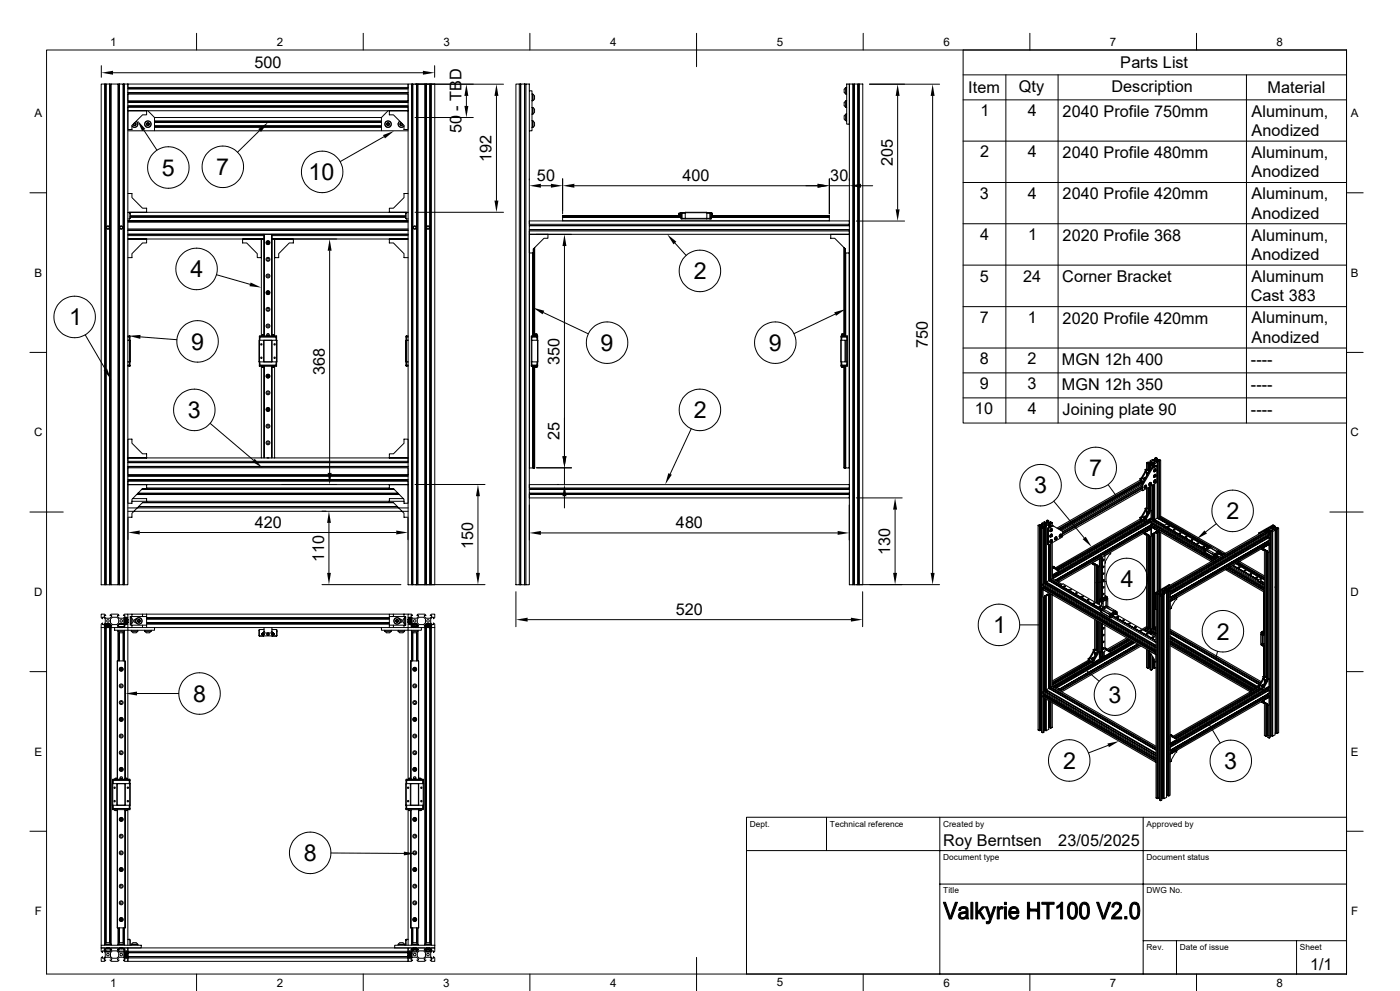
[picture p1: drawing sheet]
<svg xmlns="http://www.w3.org/2000/svg" width="420mm" height="297mm" viewBox="0 0 420 297" stroke-linecap="round" stroke-linejoin="round" font-family="sans-serif">
<defs><g id="words">
<g font-size="7">
<text x="48.6" y="52.7">5</text>
<text x="64.9" y="52.5">7</text>
<text x="92.5" y="54">10</text>
<text x="57.1" y="83.1">4</text>
<text x="208.1" y="83.7">2</text>
<text x="20.7" y="97.5">1</text>
<text x="57.4" y="104.8">9</text>
<text x="180.2" y="105.2">9</text>
<text x="230.7" y="105.2">9</text>
<text x="56.4" y="125.3">3</text>
<text x="208.1" y="125.3">2</text>
<text x="326.8" y="142.7">7</text>
<text x="310.2" y="147.9">3</text>
<text x="367.9" y="155.6">2</text>
<text x="336.2" y="176">4</text>
<text x="298" y="189.8">1</text>
<text x="365" y="191.7">2</text>
<text x="57.9" y="210.3">8</text>
<text x="332.5" y="210.7">3</text>
<text x="318.9" y="230.4">2</text>
<text x="367.3" y="230.5">3</text>
<text x="91.1" y="258.1">8</text>
</g>
<g font-size="4.9">
<text x="76.3" y="20.4">500</text>
<text x="336.1" y="20.4">Parts List</text>
<text x="290.5" y="27.9">Item</text>
<text x="305.7" y="27.4">Qty</text>
<text x="333.4" y="27.4">Description</text>
<text x="380.2" y="27.9">Material</text>
<text x="294.2" y="34.8">1</text>
<text x="308.3" y="34.8">4</text>
<text x="318.8" y="35">2040 Profile 750mm</text>
<text x="375.5" y="34.9">Aluminum,</text>
<text x="138.4" y="40" transform="rotate(-90 138.4 40)">50 - TBD</text>
<text x="375.5" y="40.7">Anodized</text>
<text x="294" y="47.2">2</text>
<text x="308.3" y="47.2">4</text>
<text x="318.8" y="47.4">2040 Profile 480mm</text>
<text x="375.5" y="47.3">Aluminum,</text>
<text x="147.5" y="48.6" transform="rotate(-90 147.5 48.6)">192</text>
<text x="267.8" y="49.8" transform="rotate(-90 267.8 49.8)">205</text>
<text x="375.5" y="53.1">Anodized</text>
<text x="161.1" y="54.2">50</text>
<text x="204.8" y="54.2">400</text>
<text x="249.1" y="54.2">30</text>
<text x="294" y="59.6">3</text>
<text x="308.3" y="59.6">4</text>
<text x="318.8" y="59.7">2040 Profile 420mm</text>
<text x="375.5" y="59.7">Aluminum,</text>
<text x="375.5" y="65.5">Anodized</text>
<text x="294" y="72">4</text>
<text x="308.4" y="72">1</text>
<text x="318.8" y="72.1">2020 Profile 368</text>
<text x="375.5" y="72.1">Aluminum,</text>
<text x="375.5" y="77.9">Anodized</text>
<text x="294" y="84.4">5</text>
<text x="306.9" y="84.4">24</text>
<text x="318.6" y="84.5">Corner Bracket</text>
<text x="375.5" y="84.5">Aluminum</text>
<text x="375.2" y="90.3">Cast 383</text>
<text x="294" y="96.8">7</text>
<text x="308.4" y="96.8">1</text>
<text x="318.8" y="97">2020 Profile 420mm</text>
<text x="375.5" y="96.9">Aluminum,</text>
<text x="278.3" y="104.3" transform="rotate(-90 278.3 104.3)">750</text>
<text x="375.5" y="102.7">Anodized</text>
<text x="97.4" y="112.5" transform="rotate(-90 97.4 112.5)">368</text>
<text x="167.9" y="109.3" transform="rotate(-90 167.9 109.3)">350</text>
<text x="294" y="109.2">8</text>
<text x="308.3" y="109.2">2</text>
<text x="318.6" y="109.4">MGN 12h 400</text>
<text x="375.3" y="109.3">----</text>
<text x="294" y="116.7">9</text>
<text x="308.2" y="116.7">3</text>
<text x="318.6" y="116.8">MGN 12h 350</text>
<text x="375.3" y="116.8">----</text>
<text x="292.5" y="124.2">10</text>
<text x="308.3" y="124.1">4</text>
<text x="318.8" y="124.2">Joining plate 90</text>
<text x="375.3" y="124.2">----</text>
<text x="167.9" y="132" transform="rotate(-90 167.9 132)">25</text>
<text x="76.4" y="158.2">420</text>
<text x="202.8" y="158.2">480</text>
<text x="141.9" y="164.5" transform="rotate(-90 141.9 164.5)">150</text>
<text x="267" y="166.5" transform="rotate(-90 267 166.5)">130</text>
<text x="97.2" y="168.4" transform="rotate(-90 97.2 168.4)">110</text>
<text x="202.7" y="184.3">520</text>
<text x="283" y="253.4">Roy Berntsen</text>
<text x="317.5" y="253.4">23/05/2025</text>
<text x="393" y="290.6">1/1</text>
</g>
<g font-size="3.5">
<text x="33" y="13.7">1</text>
<text x="83" y="13.7">2</text>
<text x="133" y="13.7">3</text>
<text x="183" y="13.7">4</text>
<text x="233" y="13.7">5</text>
<text x="283" y="13.7">6</text>
<text x="333" y="13.7">7</text>
<text x="383" y="13.7">8</text>
<text x="10.3" y="35.1">A</text>
<text x="405.3" y="35.1">A</text>
<text x="10.3" y="83">B</text>
<text x="405.3" y="83">B</text>
<text x="10.2" y="130.8">C</text>
<text x="405.2" y="130.8">C</text>
<text x="10.2" y="178.6">D</text>
<text x="405.2" y="178.6">D</text>
<text x="10.3" y="226.4">E</text>
<text x="405.3" y="226.4">E</text>
<text x="10.4" y="274.3">F</text>
<text x="405.4" y="274.3">F</text>
<text x="33" y="295.7">1</text>
<text x="83" y="295.7">2</text>
<text x="133" y="295.7">3</text>
<text x="183" y="295.7">4</text>
<text x="233" y="295.7">5</text>
<text x="283" y="295.7">6</text>
<text x="333" y="295.7">7</text>
<text x="383" y="295.7">8</text>
</g>
<g font-size="2.5">
<text x="225" y="247.7">Dept.</text>
<text x="249" y="247.7">Technical reference</text>
<text x="283" y="247.7">Created by</text>
<text x="344" y="247.7">Approved by</text>
<text x="283" y="257.8">Document type</text>
<text x="344" y="257.8">Document status</text>
<text x="283" y="267.8">Title</text>
<text x="344" y="267.8">DWG No.</text>
<text x="344" y="284.7">Rev.</text>
<text x="354" y="284.7">Date of issue</text>
<text x="389.9" y="284.7">Sheet</text>
</g>
</g></defs>
<g fill="none" stroke="#000" stroke-width=".3">
<path d="M14 15h389.9v276.9h-389.9zM30.4 19.7v3.5M59 10v5M109 10v5M130.4 19.7v3.5M159 10v5M209 10v10M259 10v5M308.9 10v5M358.9 10v5M403.9 15h-115v111.8h115M31.4 25.2h-1v150.1h1v-150.1h.3"/>
<path d="M31.8 25.2l-.1 150.1h-.3M32.9 25.2h-1.1l-.1 150.1M33 25.2l-.1 150.1h-1.1M33.4 25.2h-.4l-.1 150.1M33.9 21.8h93M35.4 25.2h-2v150.1h-.4M35.7 25.2h.1M37.3 25.2h-.3v150.1h.3v-150.1h1.1M38.4 25.2v150.1h-1.1M38.4 25.2h84v1h-84zM38.4 28.2h84v2h-84zM38.4 32.2h84v1h-84z"/>
<path d="M38.4 33.2h5.6v1.2h-1.2l-3.2 3.2v1.2h-1.2zM38.4 26.6h84M38.4 27.8h84M38.4 30.6h84M38.4 31.7h84M38.4 31.8h84M40 37.2l.3 .3 .4-.1M40.1 37.1l.1 .4 .5-.1M40.3 36.9l.4 .1M40.3 36.9h.1M40.4 36.9l.3 .1M40.5 36.7a.48 .48 0 0 1 .2 .8 .48 .48 0 0 1-.8-.2"/>
<path d="M40.7 37v.4M40.8 36.4a.93 .93 0 0 1 .2 1.5 .93 .93 0 0 1-1.4-.2M40.9 36.4a.96 .96 0 0 1 .2 1.4 .96 .96 0 0 1-1.5 0M43.1 38.9l4 6.1M44.4 33.2l2 2v4h-8M44.7 37v.4M44.7 37a.34 .34 0 0 0-.6 0 .34 .34 0 0 0 0 .5 .34 .34 0 0 0 .6-.1M44.7 37a.32 .32 0 0 0-.5 0 .32 .32 0 0 0 0 .5 .32 .32 0 0 0 .5-.1M46.4 38.2h68M46.4 37.8h68M46.4 36.6h68M46.4 36.2h68"/>
<path d="M46.4 35.2h68M46.4 39.2h68M77.9 39.1l-6.6 6.5M114.4 35.2v4h8M116.2 36.9h.4M116.2 36.9a.34 .34 0 0 0 0 .5 .34 .34 0 0 0 .5 0 .34 .34 0 0 0-.1-.5M116.2 36.9a.32 .32 0 0 0 0 .5 .32 .32 0 0 0 .5 0 .32 .32 0 0 0-.1-.5M116.4 33.2l-2 2M116.8 33.2h5.6v5.6h-1.2v-1.2l-3.2-3.2h-1.2zM119.9 36.4a.96 .96 0 0 0-.2 1.4 .96 .96 0 0 0 1.5 0M120 36.4a.93 .93 0 0 0-.3 1.5 .93 .93 0 0 0 1.5-.2M120.2 36.9l-.1 .1a.31 .31 0 0 0 .3 .5 .31 .31 0 0 0 .3-.4"/>
<path d="M120.2 36.9h.3M120.2 36.9a.34 .34 0 0 0 0 .6 .34 .34 0 0 0 .5-.3M120.3 36.7a.48 .48 0 0 0-.2 .8 .48 .48 0 0 0 .8-.2M120.4 36.9h-.2M120.7 37.2h.1M123.4 25.2h-1v150.1h1v-150.1h.4M123.8 25.2v150.1h-.4M124.5 25.2h26.5M124.5 35.2h17.5M125 25.2h-1.2v150.1M125.1 25.2l-.1 150.1h-1.2M125.4 25.2h-.3l-.1 150.1"/>
<path d="M127.4 25.2h-2v150.1h-.3M129.4 25.2h-.4v150.1h.4v-150.1h1v150.1h-1M139.9 28.7v3M148.9 28.7v31.4M155.8 25.2h-1v150.1h1v-150.1h.4M156.2 25.2v150.1h-.4M157.4 25.2h-1.2v150.1M157.4 25.2v150.1h-1.2M157.8 25.2h-.4v150.1M158.8 27.2h.8v12h-.8M159.6 28.2h.2v2M159.6 32.2h.2v2"/>
<path d="M159.6 36.2h.2v2M159.8 28.2l.1 1.9M159.8 36.2l.1 1.9M159.8 32.3h.1M159.9 32.3v1.9h-.3M159.9 38.1l-.3 .1M159.9 30.1l-.3 .1M159.9 28.3a1.16 1.16 0 0 1 0 1.8M159.9 32.3a1.16 1.16 0 0 1 0 1.8M159.9 36.3l.4 .4M160.3 37.7l-.4 .4M160.4 36.7v1"/>
<path d="M253.2 30.7v1M253.2 26.7v.1a1.09 1.09 0 0 0 .5 1.4M253.3 31.7l.4 .4M253.7 34.3a1.16 1.16 0 0 0 0 1.9M253.7 30.3l-.4 .4M253.7 26.3l-.4 .5M253.7 34.2v2M253.7 30.3l.1 1.9M253.7 36.2h.1M253.7 34.2h.1M253.7 30.3h.1M253.7 28.2h.1"/>
<path d="M253.8 26.2l-.1 2M254 34.2h-.2v2h.2M254 30.2h-.2v2h.2M254 26.2h-.2v2h.2M254 25.2h.8v12h-.8zM255.8 25.2h-1v150.1h1v-150.1h.4M256.2 25.2v150.1h-.4M257.8 25.2h-.4v150.1h.4v-150.1h1v150.1h-1M260.9 25.2h21M269.3 28.7v34M279.8 28.7v143M288.9 22.4h115"/>
<path d="M288.9 29.9h115M301.8 22.4v104.4M317.4 22.4v104.4M373.9 22.4v104.4M9 57.8h5M38.4 58h1.2v1.2l3.2 3.2h1.2v1.2M115.2 41l-13.1 7.4M122.4 58h-1.2v1.2l-3.2 3.2h-1.2v1.2M158.8 53.6v.3M162.3 55.7h3M168.8 53.6v10.5M245.3 55.7h-73"/>
<path d="M248.8 55.7h6M248.8 53.6v10.5M254.8 53.6v.5M258.3 55.7h3.5M288.9 42.3h115M288.9 54.7h115M403.9 57.8h5M38.4 63.7l.6 .2v1.5l-.2 .2M38.4 66.2h84M38.4 66.3h84M38.4 66.6h84M38.4 68.6h84"/>
<path d="M38.4 69h84M38.4 70.6h40.8M38.4 71.6h40.8M38.9 63.6l.2 .2v1.1M39 65h82.7M39 65.1h82.7M39.1 64.9l-.2 .7h-.5M39.1 64.6h82.6M44 71.6v1.2h-1.2l-3.2 3.2v1.2h-1.2M72.8 71.6h5.6v5.6h-1.2v-1.2l-3.2-3.2h-1.2zM78.4 71.6v29.1M79.2 70.2v30.3"/>
<path d="M80.4 72.5l.2 .4M80.4 72.5a.25 .25 0 0 0-.2 .3 .25 .25 0 0 0 .4 .1M80.4 72.4l.2 .2v.3M80.4 72.4a.29 .29 0 0 0-.3 .5 .29 .29 0 0 0 .5 0M81.5 70.2v30.3M81.6 70.6h40.8M82.4 71.6h5.6v1.2h-1.2l-3.2 3.2v1.2h-1.2zM98.9 75.1v66.6M116.8 71.6v1.2h1.2l3.2 3.2v1.2h1.2M121.9 63.6l-.2 .2v1.6l.7 .2M122.4 63.7l-.6 .2v1.5l.2 .2M122.4 71.6h-40.8h.8v29.1"/>
<path d="M122.4 63.6h-84M122.4 70.2h-84M124.5 63.6h26.5M158.8 69.2h96v1h-96zM158.8 66.2h96v1h-96zM158.8 70.2h5.6v1.2h-1.2l-3.2 3.2v1.2h-1.2zM158.8 68.8h96M158.8 67.6h96M158.8 75.8v64.5M159.9 75.8v24.9M160 74.5v26.2M160.1 74.5v26.2"/>
<path d="M160.3 74.3v26.4M160.4 74.2v26.5M161 70.2h10.4M168.8 64.7h35.5M168.8 65h35.5M168.8 65.1h35.5M168.8 66.2h80M168.8 64.9h35.5M169.3 73.7v63M202.5 72.9l3.3 3.6M204 63.9l-.5 .2 .3 .4M204 63.9v.6l.2 .1"/>
<path d="M204 63.8h.1M204.3 65.4v.2l.3-.2v.2h1M204.3 63.9v-.2l1.3-.1h6.4l1.4 .1v.2M204.3 63.9h.3v1.5h-.3zM204.3 63.8l-.2 .1M204.3 64.6h-35.5v1.6M204.6 63.7v.2M205.6 63.8h6.4v1.6h-6.4zM205.6 63.9h-1v1.5l7.4 .2M212 63.9h1v1.5h-1v.2M213 63.9h.4v1.5h-.4zM213 63.7v.2"/>
<path d="M213 65.4v.2M213.4 63.8l.1 .1M213.4 64.6h35.4v1.6M213.4 64.7h35.4M213.4 65h35.4M213.4 65.1h35.4M213.4 64.9h35.4M213.4 65.4v.2h-1.4M213.5 64.3l-.1 .3M213.5 64.1h.1M213.6 63.9v.2M213.6 64.1v.2"/>
<path d="M249.2 70.2h5.6v5.6h-1.2v-1.2l-3.2-3.2h-1.2zM253.2 74.2v26.5M253.3 74.3v26.4M253.5 74.5v26.2M253.6 74.5v26.2M253.7 75.8v24.9M254.8 75.8v64.5h-1.6v-30.5M256.9 66.3h14.5M288.9 67.1h115M288.9 79.5h115M64.9 82.3l10.1 2.9M80.3 100h.2"/>
<path d="M80.4 87.5a.25 .25 0 0 0-.3 .2 .25 .25 0 0 0 .4 .2 .25 .25 0 0 0 .1-.3M80.4 87.5l.2 .1M80.4 87.4a.27 .27 0 0 0-.3 .3 .27 .27 0 0 0 .4 .3 .27 .27 0 0 0 .1-.4M80.4 87.4l.2 .2M160.7 100h.3M163 93.7l13.4 6.3M250.5 94.1l-12.3 5.9M252.6 100h.3M288.9 91.9h115M9 105.6h5M25.6 100.4l6 10.3M38.4 100.7h.4"/>
<path d="M38.8 109.5v.3h-.4M38.9 102h-.5h.4v-1h.2h-.6h.4v-.3h.2v1.3M38.9 108.5h.2v-6.5h-.2v6.5h-.5h.4v1h-.4h.6M39 108.5v1.3h-.2M42.1 101l10.9 .8M77.8 108.5v1.3h.2M77.9 102h1.2v6.5h-1.2zM77.9 102h-.2v6.5h.2M78 100.7h-.2l.2 .3h-.2v1M78 100.7h4.8v.3h-4.8zM78 109.5h4.8v.3h-4.8zM78 108.5v1h4.8v-1"/>
<path d="M78 109.5h-.2M78 102v-1h4.8v1M78.4 109.8v27.4M78.5 109.8l.3 .2M78.5 100.5h.1M78.6 100.5l-.1 .2M78.8 100.5h.2M78.8 100.4l-.2 .1M78.8 100.4v.1M78.8 110h.4M79 100.4l.2 .1M79 100.4v.1"/>
<path d="M79 100.5h.1M79.1 102h2.5M79.1 108.5h2.5M79.2 100.5l.1 .2M79.2 100.4v-30.2h2.4l-.1 30.3h.3M79.2 110v27.2M79.2 102h2.3v6.5h-2.3zM79.2 100.5h.1M79.2 110h.1M79.3 109.8l-.1 .1M80.1 100.2v.3M80.2 100.5l-.2 .2"/>
<path d="M80.2 100.5h.4M80.2 100.5v.2M80.3 100l-.2 .2M80.5 100l.2 .5M80.6 112.6v.3M80.6 112.6a.25 .25 0 0 0-.4-.1 .25 .25 0 0 0 0 .4 .25 .25 0 0 0 .4 0M80.6 100.7v-.2l.2 .2M80.6 112.6a.28 .28 0 0 0-.4-.1 .28 .28 0 0 0 0 .4 .28 .28 0 0 0 .4 0M81.5 109.8v.2M81.5 110v27.2M81.6 110v27.2M81.6 100.5l-.1 .2"/>
<path d="M81.6 102h1.3v6.5h-1.3zM81.8 100.5h.2M81.8 100.5h.1M82 100.4l.2 .1M82 100.4v.1M82 100.5h.1M82.2 100.5l.1 .2M82.3 100.5h.1M82.3 109.8l-.2 .3-.6-.1M82.4 109.8v27.4M82.8 100.7h.2l.1 1.3v6.5h-.2l.1 1.3h-.2M83 101h-.2"/>
<path d="M83 109.5h-.2M121.8 109.5h.6h-.4v.3M121.8 109.5l.2 .3M121.8 108.5v1M121.8 101h.6h-.4v1h.4h-.5v6.5M121.8 101v1M121.9 102h-.2v6.5h.7h-.4v1h-.2M122 100.7l-.2 .3M122 109.8h.4M122.4 100.7h-.4v.3M159.4 108.5v1.3h.2M159.6 100.7h1.5v.3h-1.5z"/>
<path d="M159.6 102h1.6v6.5h-1.6zM159.6 109.5h1.5v.3h-1.5zM159.6 100.7h-.2l.2 .3h-.2v1M159.6 109.5h-.2M159.9 109.8v30.5M160 109.8v30.5M160.1 109.8v30.5M160.3 109.8v30.5M160.4 109.9h.1M160.4 109.8v30.5h-1.6M160.4 110h.1M160.4 100.5v.1"/>
<path d="M160.4 100.5h.3M160.7 100l-.2 .2M160.7 100.5h.2M160.9 110h.2M160.9 110h-.5M161 100l.2 .5M161.1 108.5v1h-1.5v-1h-.2M161.1 102v-1h-1.5l-.2 7.5M161.1 100.7h.2v1.3M161.1 101h.2M161.1 110h.1M161.1 100.5l.1 .2"/>
<path d="M161.2 100.5h.1M161.2 100.5h-.3M161.2 109.8l-.1 .1M161.2 102v6.5M161.3 109.5h-.2M161.3 108.5v1.3h-.2M252.3 101h.2M252.3 108.5v1.3h.2M252.3 101v1M252.3 102h1.2v6.5h-1.2zM252.3 102v6.5M252.4 109.8v.1"/>
<path d="M252.4 100.6v.1M252.4 109.9h.1M252.4 100.5h.3M252.5 100.5l-.1 .1M252.5 110h-.1M252.5 100.7h-.2v.3M252.5 100.7h1.5v.3h-1.5zM252.5 109.5h1.5v.3h-1.5zM252.5 109.5h-.2M252.5 108.5v1M252.6 100l-.1 .5M252.8 100.5h.1"/>
<path d="M252.9 110l.1 .1M252.9 110.1h.1M252.9 100l.3 .6M252.9 110h-.4M253.2 110l-.2 .1M253.2 110h.1M253.2 109.9h.1M253.2 100.5h-.3M253.3 109.8v30.5M253.5 109.8v30.5M253.5 102h.2M253.5 108.5h.2"/>
<path d="M253.6 109.8v30.5M253.7 109.8v30.5M253.7 102h.3v6.5h-.3zM254 100.7h.2v7.8M254 101h.2M254 101h-1.5v1M254 101v1h.2M254.2 108.5v1h-.2l.2 .3h-.2M254.2 108.5h-.2v1h-1.5M288.9 104.3h115M288.9 111.8h115M288.9 119.3h115"/>
<path d="M403.9 105.6h5M38.4 137.2h84v1.1h-84zM38.4 131.6h1.2v1.2l3.2 3.2h1.2v1.2h-5.6zM38.4 138.6h84M38.4 138.7h84M38.4 139.8h84M38.4 139.9h84M63.1 126.9l12.9 11M80.1 137.2h.6M80.2 137.3h.4M121.2 131.6h1.2v5.6h-5.6v-1.2h1.2l3.2-3.2zM207.3 128.5l-6.3 13.6"/>
<path d="M344 138.7l.3 .2M344.3 138.9h.3M344.3 138.9v1.8M344.5 138.8l.1 .1M344.6 138.7l-.3-.2-.3 .2v1.8M344.6 138.5l-.2 .1 .5 .1 .4-.3-.1-.2v.3M344.6 138.9v2M344.9 138.8l.4 .2v.2h-.3v1.8M344.9 138.8l-.4 .1M344.9 138.8v2.3l-.9-.6-.5 .3M345 139.3l.4 .2M345.2 138.2l-.2 .4"/>
<path d="M345.2 138.7h.3zM345.4 139.5v.8l-2.8 4.9 .2 .2 2.9-4.9-.3-.2 1.4-.8 .2 .2-1.3 .8M345.7 139.3v.8M345.7 139.3l-.3 .2M345.9 138.8l-.5 .2 .3 .3M345.9 138.8h.3M345.9 138.8v1.3M345.9 138h.4M346 137.9l-.3-.2-.7 .6M346 137.7l-.2 .1 .5 .1 .4-.3-.1-.3v.4M346.2 138.9h.2M346.2 138.9v1"/>
<path d="M346.3 138.6v-.6l.4 .4-.5 .3-.8-.3v-.2l.5-.2v.7M346.4 137.5l.4-.4 .3 .2v.5M346.4 138.9v.8M346.6 137.3l-.2 .5M346.7 137.9h.3zM347 137.3l-.1 .3 .4 .3 .5-.1-.2-.1v.2M347 139.7v4.9l-4.2 2.5-.2-.2v-1.7l-24.1 13.9M347.1 137.5l-.1-.2v.4M347.1 138.5l-.7 .4M347.3 138h.3M347.6 137.7l.6 .2M347.9 138.1l.3-.2v16.8"/>
<path d="M9 153.5h10M38.4 140.2h84v2h-84zM38.4 144.2h84v1h-84zM38.4 145.2h5.6v1.2h-1.2l-3.2 3.2v1.2h-1.2zM38.4 152.2h84M38.4 153.2h84M38.4 142.6h84M38.4 143.8h84M38.4 155.3v6.4M39.6 150.2h81.6M39.8 149.4h4.2v1.2h-1.2l-3.2 3.2v1.2h-1.2M41 148.2h78.8"/>
<path d="M41.4 147.9h78M41.4 147.8h78M41.6 151.8h77.6M41.9 159.6h77M42.5 146.7h75.7M42.6 146.6h75.6M42.8 150.7h75.2M44 146.3h72.8M44 150.6h72.8M84.5 145.2h16.5M98.7 156.7v15M116.8 145.2h5.6v5.6h-1.2v-1.2l-3.2-3.2h-1.2z"/>
<path d="M116.8 150.6h1.2l3.2 3.2v1.2h1.2M121 149.4h-4.2v1.2M122.4 155.3v6.4M124.5 145.2h21M143.4 148.7v23M158.8 148.2h96v1h-96zM158.8 145.2h96v1.1h-96zM158.8 146.6h96M158.8 146.7h96M158.8 147.8h96M158.8 147.9h96M158.8 151.3v10.5"/>
<path d="M162.3 159.7h89M167.3 145.2h.3M169.3 140.2v5M169.3 148.7v3.5M171.5 140.2h-10.5M254.8 151.3v10.5M256.9 149.2h13.7M268.5 152.7v19M311.8 157.6l-.4-.2v61.4l.4 .2v-61.4h.2M312 157.5v61.5h-.2M312 157.4h-.6M312 157.3l-.1 .1 .9-.2-.2-.3v.4"/>
<path d="M312.3 157.5h-.3v.1M312.5 158.1l.3-.4-.5-.2v61.3h-.3M312.6 156.9l-.1 .5M312.7 157.4h.3zM313.2 158.1l-.4 .2v61.3l-.3-.2v-61.3l.3 .2M313.2 158.1v16.7M313.3 157.5l-.4 .2 .3 .4M313.3 157.5h.4M313.3 157.5v17.4M313.4 156.7h.4M313.4 156.6l-.2-.2-.7 .6M313.4 156.4l-.1 .1 .5 .1 .4-.2-.1-.3v.3"/>
<path d="M313.6 157.6h.3M313.7 157.6v-.1l-.1 17.6 33.2 19M313.8 157.4v-.7l.4 .4-.5 .3-.8-.2 .5-.5v.7M313.9 156.2l.3-.4 .4 .2v.5M313.9 157.6v16.8l.7-.4 3.5 2M314.1 156.1l-.2 .4M314.1 156.6h.3zM314.5 156.1l-.2 .3 .9 .1-.2-.1v.2M314.6 156.2l-.1-.1v.3M314.6 157.3l-.7 .3M314.7 156.7l-.4 .2v.2h.3v1M314.7 156.7h.4"/>
<path d="M314.7 156.7v1.3M315 159.3h.1M315 156.4l.7 .2M315.3 156.8l-.2-.1-.1 1.1M315.3 156.8v.8M315.4 159.1h.1M315.5 158.8l.2 .2-.3 .2zM315.5 158.9l-.1 .1M315.5 158.9l.1 .1M315.5 158.5a.54 .54 0 0 0-.4 .8M315.6 158.5a.52 .52 0 0 0-.6 .2 .52 .52 0 0 0 0 .6M315.6 158.5h.1"/>
<path d="M315.6 158.9v.1M315.6 158.9l-.1 .2M315.6 159l-.1 .1M315.6 158.6a.41 .41 0 0 0-.5 .2 .41 .41 0 0 0 .1 .5 .39 .39 0 0 0 .5-.3 .39 .39 0 0 0-.4-.5l-.3 .6 .2 .2M315.6 159h-.2M315.7 156.6v.8M315.7 156.6l-.4 .2M315.7 157.4l3.1 1.9v1.6l-4.3 2.4-.3-.1v-4.9M315.7 157.4l-1.5 .9 .3 .2v4.8M315.9 157.6l-1.4 .9M316.1 150.2l9.1 11M318.8 159.3l23.8-13.6z"/>
<path d="M332.4 145.3l2.5 3.4M342 155.6l-25.5 14.7 .7 .4M342 155.1v.5l1.4 .8v-.5M342 143.9l-24.9 14.4M342 143.5v.4l1 .6M342.2 155.2v.2M342.2 143.6v.2M342.3 144.1l-24.8 14.4M342.3 155.8l-25.5 14.6M342.6 146.5l-23.8 13.6M342.6 146.2l-23.8 13.7M342.6 145.8l-23.8 13.7"/>
<path d="M342.6 146.9l-23.8 13.7M342.6 155.9l-25.5 14.7M342.6 144.3l-24.9 14.3M342.8 145.4v1.7M342.9 156.1l-25.3 14.6v.5l-1.9 1.1v-2.2l.4-.3M342.9 144.6l-24.8 14.3M342.9 144.5l-24.9 14.3M343 143.5v.1M343 155.1v.1M343 155.1h.1M343 155.2l.6 .3-.4 .2 .2 .2M343 143.6l.3 .2"/>
<path d="M343 155.1l.6 .3M343 156.2l-25.4 14.6M343.1 155v.3l.5 .1M343.1 143.4l.3 .4-.4-.3M343.1 143.4l.3 .3M343.2 159.8l.2 .3 .4-.2M343.2 159.8h.1M343.2 154.9l-1 .5 1 .6v-.3M343.2 143.3l-1 .5 .9 .5M343.2 144.1v.1M343.3 146.3h.1M343.3 154.8l.4 .1-.3 .1z"/>
<path d="M343.3 154.9l.3-.1v.2M343.3 143.3l.2-.1 .1 .1M343.3 154.9l.1 .1M343.3 154.9l.2 .1M343.3 143.3h.1M343.3 143.3l.2 .1M343.4 143.2v.1M343.4 143.3h.3M343.4 143.3h-.1M343.5 145.6l.2-.1a.38 .38 0 0 1 .2 .6 .38 .38 0 0 1-.6 0zM343.5 154.8l-.1 .2M343.5 143.2v.1"/>
<path d="M343.5 152.9l-1.1 1.9 .2 .2-.4 .2-.2-.1 .4-.3M343.5 152.4v.5l.3 .1-1.2 2M343.5 152.4l.3 .1v.5M343.5 154.8l.1 .1M343.5 154.8l-.2 .1M343.5 141.3l-1.1 1.9 .2 .1-.4 .3-.2-.1 .4-.3M343.5 140.8v.5l.3 .1-1.2 1.9M343.5 140.8l.3 .1v.5M343.6 154.9l-.1 .1M343.6 143.3h.1M343.6 143.3l-.1 .1M343.7 146l.1-.2v.2"/>
<path d="M343.7 146h.1M343.7 143.3h.1M343.7 143.3h-.4l.3 .1h-.2M343.7 143.2l-.6 .2M343.7 145.4a.53 .53 0 0 0-.4 .4 .53 .53 0 0 0 .1 .5 .58 .58 0 0 1 .4-.8M343.7 145.8l.3 .1-.3 .3zM343.8 145.8l.1 .3h-.2M343.8 159.9v.5l-.3-.3M343.8 154.9h.1M343.8 145.4h.1M343.8 145.8l.1 .3M343.8 145.8l.1 .1"/>
<path d="M343.8 145.5h.1M343.9 154.9a.4 .4 0 0 0-.5-.1 .4 .4 0 0 0-.2 .5l.5 .1M343.9 145.5a.45 .45 0 0 0-.5 .3 .45 .45 0 0 0 .1 .5M344 160l-.2 .4M344 146.4v5.7M344 152.1l1.4 .9-.5 .2M344 152.4v1.1M344 153.7v.7M344 152.4l.9 .6h-.2M344 152.4l-.2 .1M344 152.1l-.5 .3M344 140.8v1.1"/>
<path d="M344 142.1v.7l-.7 .4M344 140.8l-.2 .1M344 140.8l.8 .5M344 153.7l.1 .2M344 141.7l.5 .2M344 141.7l.2 .7M344 153.4l.3-.1 .3 .3M344 153.6l.2 .4zM344.1 153.6h.1M344.1 153.6l.2 .3h-.2M344.1 153.6l-.1 .1M344.1 142h.1"/>
<path d="M344.1 142l.1 .1M344.1 142.2l.1 .1M344.1 142v.2M344.1 153.6v.3l.2-.1M344.1 142.2h.2l-.3-.3 .2 .5M344.1 142l.2 .2M344.1 153.2v.1M344.1 141.6h.1M344.1 142l-.1 .1M344.1 154.5l-.8 .3 .1 .2M344.1 141.6l.4 .3-.3-.3-.2 .2M344.1 153.2l.5 .5-.3-.4a.41 .41 0 0 0-.4 .4 .41 .41 0 0 0 .5 .4"/>
<path d="M344.2 153.7l.1 .1M344.2 142l.1 .2M344.2 142.1l.1 .1M344.2 153.2h-.1M344.2 141.6h-.1M344.2 153.2l.5 .3-1.1 2 .2 .2-.4 .2M344.2 141.6l.4 .1M344.2 142.3h.1M344.2 153.8l-.1 .1M344.3 142.2v.1M344.3 146.2v6.2M344.3 154.1h.1"/>
<path d="M344.6 146.1v6.4M344.8 141.4l-.1 .1M344.9 145.8v6.9M344.9 153.7v-.5l-.2-.2v.5l.2 .2-1.1 2M344.9 144.8l.2-.1a.36 .36 0 0 1 .2 .5 .36 .36 0 0 1-.6 0zM344.9 155.9l-29.2 17M344.9 157.5l-28.2 16.5M344.9 156l.2 .3M344.9 157.7l.2 .2M345 145.8v6.9M345 155.9v.3M345 157.5v.3"/>
<path d="M345.1 145.2h.2M345.1 144.6a.59 .59 0 0 0-.3 .9M345.2 145l-.1 .2M345.2 145.1l-.1 .1M345.2 145l.2 .1-.3 .3zM345.2 145l.2 .1M345.3 145h-.1M345.3 145l-.1 .1M345.3 144.6h-.1a.6 .6 0 0 0-.4 .9M345.3 145l.1 .1M345.3 145l-.2 .2M345.3 144.7h.1"/>
<path d="M345.3 144.7a.41 .41 0 0 0-.5 .2 .41 .41 0 0 0 .1 .6M345.4 145.6v44.6v-.4l1.4 .8M345.4 153v2.2l-2 1.2M345.4 145.1l-.1 .1M345.4 156.7l19 11zM345.4 155.7v-.5l-29.7 17.1v.5l29.7-17.1h-.2l-29.5 17.1M345.4 156.5v.8l-28.9 16.6 28.9-16.6M345.4 158.1v.4l-14 8 1.8-1v.5l-.4 .2-1.3 2.6M345.4 157.9l17.9 10.4M345.7 157.4l.1-.3 18.5 10.6M345.7 145.4v10.7M345.7 156.9v.3"/>
<path d="M345.8 157v.1M345.9 145.3v10.9M346 159.9l.9-.6-1.1 .7 .2-.1v.4l-.2 .2v-.5M346.1 143h.1M346.1 141.4h.1M346.2 145.1v11.2l3 1.6M346.3 142.4l.2-.2a.36 .36 0 0 1 .2 .6 .36 .36 0 0 1-.6 0zM346.4 145v10.7l.7-.4 15.2 8.7M346.4 156h.1M346.4 159.9v28.1M346.5 156l-.2 .3M346.5 144.4h.2"/>
<path d="M346.5 142.7l.2 .1M346.5 141.1l.2 .1M346.6 144.2l.2 .1-.3 .3zM346.6 142.5l.2 .2-.3 .2zM346.6 140.9l.2 .2-.3 .2zM346.6 143.8a.58 .58 0 0 0-.4 .8M346.6 142.2a.58 .58 0 0 0-.4 .8M346.6 140.5a.58 .58 0 0 0-.4 .9M346.6 144.2l-.1 .2M346.6 142.6l-.1 .1M346.6 141l-.1 .1M346.6 144.2l.2 .1"/>
<path d="M346.6 142.6l.2 .1M346.6 140.9l.2 .1M346.6 144.2l.1 .2h-.2M346.6 142.6l.1 .2h-.2M346.6 140.9l.1 .3-.2-.1M346.6 140.5l.1 .1M346.6 143.8h.1M346.6 142.1l.1 .1M346.7 143.8h.1M346.7 144.2l-.2 .2M346.7 144.2l.1 .1M346.7 142.5l-.2 .3"/>
<path d="M346.7 142.5l.1 .1M346.7 140.9l-.2 .3M346.7 140.9l.1 .1M346.7 143.8a.58 .58 0 0 0-.5 .9l-.1-.1M346.7 140.5a.58 .58 0 0 0-.5 .9M346.7 142.2a.58 .58 0 0 0-.5 .8M346.8 143.9a.45 .45 0 0 0-.6 .2 .45 .45 0 0 0 .1 .6M346.8 144.3l-.3 .1M346.8 143.9l-.1 .5-.4 .3M346.8 142.6l-.3 .2M346.8 140.6a.45 .45 0 0 0-.6 .2 .45 .45 0 0 0 .1 .6M346.8 141l-.3 .2"/>
<path d="M346.8 140.6l-.1 .5-.4 .3M346.8 143.9a.41 .41 0 0 0-.6 .2 .41 .41 0 0 0 .2 .6M346.8 142.3a.41 .41 0 0 0-.6 .2 .41 .41 0 0 0 .2 .5M346.8 140.7a.41 .41 0 0 0-.6 .2 .41 .41 0 0 0 .2 .5M346.8 159.4l.2 .4M346.8 159.7l-.8 .4M347 159.3v.5l.2-.2M347.1 155.3v-17l-.1 .2-.1-.3 .4-.2v17.4M347.1 159.7v17.6M347.3 159.6v-.5l-1.9-1.2v2.3l.4 .3M347.5 159.5l-.3 .1v-.1l.1 17.7M347.6 159.4v17.6"/>
<path d="M347.6 159.2l-.3 .4-.4-.3M347.6 159.2h.1M347.9 155.2l-.2 .2M347.9 155.2h.1M347.9 159.3v17.6M348.2 159.6v17.1M349.2 158.1l-3.5-2-.3 .2 19.4 11.2M349.2 157.7l12.1 6.9zM349.2 157.5l12.2 7M349.3 157.6l-.1 .6 12 6.9M349.4 157.4l-3-1.7-.1 .2 2.9 1.7M350.3 157.8h.1"/>
<path d="M350.4 157.9h.1M350.5 157.8l-.1 .1M350.5 157.8v.1M350.5 157.8l.1 .1M350.6 157.9h.1M350.6 157.9h-.2M350.7 157.9h-.4M350.7 157.8h.1M364.9 157l-3.2 2.4M377.6 159.7l4.3-2.4 .2 .1-4.2 2.5zM377.6 159.7v.4M379.7 159.3l-.4-.2-29.7 17.1 .4 .2 29.7-17.1 .1 .2-29.7 17.1-.1-.2"/>
<path d="M379.7 159.3h.2M379.7 159.6l.1 .3M379.8 159.9l-29.4 16.9 .6 .2v61.3l-.3 .2M379.9 159.1v.2M379.9 159l-.2-.1-.4 .2 .4 .2M379.9 158.9l-.1 .1h.5l.4-.2-.2-.3v.4M379.9 159.3l-.1 .6M380.3 159.1l.4 .2v.3l-.3 .1 .3 .2-.3-.2-29.7 17.1 .3 .2 29.7-17.1v.4M380.3 159.1l-.4 .2M380.3 159.1v.7M380.5 158.5l-.1 .5M380.6 159l.3 .1z"/>
<path d="M381.1 159.7l-.4 .2v61.3l-.3-.2v-9.5M381.2 159.1l-.4 .2v.3h.3v61.4l-.4 .2M381.3 158.3h.4M381.3 158.2l-.2-.1-.7 .5M381.3 158.1l-.1 .1h.5l.4-.2-.1-.3v.4M381.6 159.3l.1-.1-.1 .1M381.6 159.1h-.4l-.1 61.4M381.7 159v-.7l.4 .4-.5 .3-.8-.2 .5-.5v.7M381.8 157.8l.3-.4 .4 .2v.6M382 157.7l-.2 .5M382 158.2l.3 .1zM382.4 157.7l-.2 .3 .5 .2h.4l-.2-.1v.1"/>
<path d="M382.5 158.9l-.7 .4v61.3h-.2v-61.3h.2M382.5 157.8l-.1-.1v.4M382.7 158.3l-.5 .2v.3h.3v61.4l-.7 .4M382.9 158.1l.7 .2v61.3l-.4 .2M383 158.5l.1-.1-.2 .1M383 158.3h-.3l-.2 61.4M383.6 158.3l-.4 .2v61.3h-.3v-61.3h.3M398.9 153.5h10M33.4 175.3h2v-150.1h.3v150.1h-.3M35.7 175.3l.1-150.1h1.2v150.1h-1.2M96.6 175.2h23.7M124.5 175.2h21"/>
<path d="M125.4 175.3h2v-150.1h.4v150.1h-.4M127.8 175.3v-150.1h1.2v150.1h-1.2M154.8 177.3v10.5M157.4 175.3h.4v-150.1h1v150.1h-1M256.2 175.3v-150.1h1.2v150.1h-1.2M256.9 175.2h25M258.8 177.3v10.5M312.8 176.2v.5l34 19.5v-.4l-34-19.6 .2-.2 33.8 19.5M312.8 175.5l34 19.5zM312.8 175v.5M313.1 176.1l.2-.2 33.5 19.3M313.2 175.6v.4"/>
<path d="M313.2 179.2v27.9M313.3 175.7v.2M313.3 179.2v28M313.6 178.8v28.6l33.2 19M313.9 178.6l-.1 28.4 33 19M313.9 174.7v.1M313.9 174.8l-.2 .2M314.2 178.1l.2 .4M314.2 178.4l-.7 .5M314.4 178.1l-1.1 .6 .2-.1v.5l-.2 .1v-.5M314.4 178.1v.4l.3-.1M314.4 178.1l-.9 .5"/>
<path d="M314.6 163.3v10.7M314.6 178.4v27.9M314.7 163.2v10.9M314.8 178.3v-.5l-2-1.1v2.2l.5 .3M314.9 178.2l-.2 .2v-.2v28.2M315 160.9v.1M315 162.6h.1M315 163v11.2l3.1 1.7M315 178.2v28.3M315 178h.1M315 178l-.2 .3-.4-.2M315.1 161h.1"/>
<path d="M315.1 162.6h.1M315.2 160.3l.1-.2a.36 .36 0 0 1 .3 .6 .36 .36 0 0 1-.6 0zM315.2 161.9l.1-.1a.36 .36 0 0 1 .3 .5 .36 .36 0 0 1-.6 0zM315.3 162.9v10.7l.4-.2 2.9 1.7M315.3 178.1v27.8l.4-.2 31.1 17.9M315.3 173.9h.1M315.3 173.9l-.1 .3M315.4 160.7l.1 .1M315.5 160.5l.2 .1-.3 .3zM315.5 162.1l.2 .1-.3 .3zM315.5 160.5l-.1 .2M315.5 162.1l-.1 .2"/>
<path d="M315.5 160.6l.1 .1M315.5 162.2l.1 .1M315.5 160.1a.58 .58 0 0 0-.4 .9M315.5 160.5v.3M315.5 160.5h.1M315.5 162.1l-.1 .2h.2M315.5 162.1h.1M315.6 160.1a.52 .52 0 0 0-.6 .2 .52 .52 0 0 0 0 .6M315.6 161.7a.56 .56 0 0 0-.6 .9M315.6 160.1h.1M315.6 160.5v.2M315.6 160.7l-.1 .1"/>
<path d="M315.6 162.1v.2M315.6 160.7h-.2M315.6 161.8a.56 .56 0 0 0-.5 .8M315.6 162.3h-.2l.1 .1M315.6 160.2a.41 .41 0 0 0-.5 .2 .41 .41 0 0 0 .1 .6M315.6 161.9a.41 .41 0 0 0-.5 .2 .41 .41 0 0 0 .1 .5M315.7 162.7v10.7M315.7 178.3v27.4l23.8-13.7M315.7 173.3l29.5-17 .2 .2-29.6 17M315.7 169.8h.4v.5l1.1 .6 .4-.2-.2-.1-.5 .2M316.1 170l.4 .1-.4 .2M316.4 161.8h.1"/>
<path d="M316.5 161.8h.1M316.5 170.1l-.3 .3M316.6 161h.4a.41 .41 0 0 0-.5 .2 .41 .41 0 0 0 .2 .6l-.3-.3zM316.8 161.5l.1 .1M316.9 160.9a.58 .58 0 0 0-.5 .8M316.9 161.3l.2 .1-.3 .3zM316.9 161.3h.1M316.9 161.3l-.1 .2M316.9 161.4l.1 .1M316.9 160.9l.1 .1a.52 .52 0 0 0-.5 .2 .52 .52 0 0 0 0 .6M317 161.3v.2M317 161.5l-.1 .1"/>
<path d="M317 161.5h-.2M317.1 161l-.1 .5-.3 .3M317.6 174.5h.1M317.6 174.5l12.5-7.2-.3 .2v13.7M317.8 160.9l.1 .1M317.9 161h.1M318 160.2l.2-.1a.38 .38 0 0 1 .2 .6 .38 .38 0 0 1-.6 0zM318.1 175.6l.8-.6 12.2 7M318.1 175.6l12.1 7M318.1 175.6l12.1 6.9-.1 .2M318.1 175.6l12.1 6.9M318.1 175.6v.5l12 6.9"/>
<path d="M318.2 160.7l.1 .1M318.3 175.3l-3-1.7-.1 .2 15.1 8.7 .2-.2M318.3 160.5l.2 .1-.2 .3zM318.3 160.5l-.1 .2M318.3 160.6l.1 .1M318.3 160.1a.58 .58 0 0 0-.4 .9M318.4 160.1h.1M318.4 160.1a.53 .53 0 0 0-.6 .2 .53 .53 0 0 0 0 .6M318.4 160.5v.2M318.4 160.5l-.1 .3M318.4 160.7l-.1 .1M318.4 160.7h-.2"/>
<path d="M318.5 160.2a.45 .45 0 0 0-.5 .2 .45 .45 0 0 0 .1 .6M319.2 175.7h.1M319.2 175.8h.4M319.2 175.8h.1M319.3 175.8h.1M319.3 175.8h-.1M319.4 175.8h.1M319.4 175.8v.1M319.5 175.8h.1M319.5 175.8v.1M319.5 175.7h.1M324.5 178.8h.1"/>
<path d="M324.5 178.9h.4M324.5 178.8l-.1 .1M324.6 178.9h.1M324.6 178.8v.1M324.6 178.9h.2M324.7 178.8l.1 .1M324.7 178.8l-.1 .1M324.7 178.8v.1M324.8 178.9h.1M324.9 178.8l.1 .1M324.9 178.8h.1M327.6 168.7l.2 .4 .5-.2"/>
<path d="M327.6 168.7h.1M327.8 169.1v-.5l2-1.1v2.3l-.4 .2M328.2 168.9v.4l-.2-.3M328.2 169.3l.2-.1v11.2M328.4 169v.2l.7 .5M328.8 169.4v11.2M329 169.6v11.2M329.1 169.4v.4l.3 .2M329.3 170v11M329.4 169.5l-1.1-.6 1.1 .6v.5M329.4 170v11.1M329.9 179.6l.5 .4z"/>
<path d="M329.9 179.7l.5 .3v.5l-.5-.3zM330.1 166.8v12.6M330.1 166.7l.8-.5 .6 .3-.8 .5zM330.1 166.9l-12.9 7.4M330.3 179.3l-.4 .3M330.3 179.3h.1M330.4 180h.1M330.5 167v12.5l-.2-.2M330.5 179.4l.1 .1M330.5 179.6h.4M330.5 179.6l.1 .1M330.5 179.5h.1"/>
<path d="M330.5 180l1.7-1.1zM330.5 179.5v.1M330.6 179.5l.3 .1M330.6 179.5l-.1 .1M330.6 166.9l-.1 12.7M330.6 179.5h-.1M330.6 179.5h.2M330.6 179.7h.1M330.6 179.5h.1M330.6 179.6h-.1M330.6 179.5l.1 .1M330.7 179.6l-.1 .1"/>
<path d="M330.7 167v12.5M330.7 179.5h.1M330.7 179.6h.1M330.7 179.6l.1 .1M330.7 179.5l.2 .1M330.8 179.5l-.1 .1M330.8 179.5h.1M330.8 179.5v.1M330.8 179.7h.1M330.8 179.6v.1M330.8 179.5l.1 .1M330.9 167.9h.1"/>
<path d="M330.9 174h.1M331 167.7v.1M331 173.9h.1M331 167.6v.2M331 167.8l-.1 .1M331 173.8v.1M331 173.9v.1M331 173.8h.1M331 179.2h.4M331 179.3h.4M331 179.2l.3-.2 .1 .3M331 179.2v.1"/>
<path d="M331 179.3l-.2 .2M331 179.2h.1M331 177.8h.1a.25 .25 0 0 1 .1 .3 .25 .25 0 0 1-.3 .1zM331 175.8h.1a.25 .25 0 0 1 .1 .3 .25 .25 0 0 1-.3 .1zM331 173.8l.1-.1a.25 .25 0 0 1 .1 .4 .25 .25 0 0 1-.3 .1zM331 171.7h.1a.25 .25 0 0 1 .1 .3 .25 .25 0 0 1-.3 .1zM331 169.7l.1-.1a.25 .25 0 0 1 .1 .4 .25 .25 0 0 1-.3 .1zM331 167.6h.1a.25 .25 0 0 1 .1 .3 .25 .25 0 0 1-.3 .1zM331 173.9l-.1 .1M331.1 179.4l.2 .1zM331.1 167.6l-.1 .4M331.1 173.7l-.1 .4"/>
<path d="M331.1 166.3l14.3-8.2-.2-.2-28.3 16.3M331.1 179.4v.1M331.1 179.1h.2zM331.1 167.6h.1M331.1 173.7v.1M331.1 167.6v.1M331.1 173.8h.1M331.3 179h.1M331.3 166.5h.1M331.4 179.2l-.1 .3M331.4 179.3l-.1 .1M331.5 166.6l-.1 12.5"/>
<path d="M331.5 178.6h.2l.5 .3M331.6 179h.1M331.6 178.9v.1M331.6 178.9h.1M331.6 179h.3M331.6 178.9h.3M331.6 178.9l.1 .1M331.7 178.9h.1M331.7 178.9h-.1M331.7 178.9v.2M331.7 179h.1M331.7 179h-.1"/>
<path d="M331.8 178.9l.1 .1M331.8 178.9v.1M331.8 178.9l-.2 .1M331.8 174.3l-3 .3M331.8 179h.1M331.8 179.7v1.9M331.9 178.9h.1M331.9 178.9l-.1 .1M331.9 178.9h-.1M331.9 179v.1M331.9 179.7l-.9 .6M331.9 178.9v.1"/>
<path d="M331.9 179h.1M332.2 179.4l.1 .1M343.4 160.1v-.5l2-1.1v2.3l-.5 .2M344.3 160.5l.1 27.7-1.2 .7M344.6 160.6v28M344.7 160.4v.5l.2 .1M344.7 160.7l-.7-.4v27.5M344.9 161v27.5M344.9 160.6l-1.1-.7 1.1 .7v.4M345 161v27.4M345.7 160.4v28M345.9 160.4v28.1"/>
<path d="M346.2 160.1v28.5l.6 .2M346.5 177.7v4.9l.3 .1v-4.9l-.3-.1 4.2-2.5 .3 .2-4.2 2.4 .3-.2 .3 .2M347.1 178l-.3-.2v61.3l.3 .3v-61.4h.3M347.3 177.9l.1 61.5h-.3M347.4 177.6l-.2 .1 .5 .1 .4-.3-.1-.3v.4M347.7 177.9l-.4 .1M347.9 178.4l.2-.3-.4-.2v61.3h-.3M348 177.2l-.1 .5M348.1 177.8h.3zM348.6 178.4l-.4 .2v61.4l-.3-.2v-61.4l.3 .2M348.7 177.9l-.4 .2 .1 .3 .2-.1v61.5l-.4 .2M348.7 177h.4"/>
<path d="M348.8 177l-.2-.2-.7 .6M348.8 176.8l-.1 .1 .8-.2-.1-.3v.4M349 178l.2-.1-.2 .1M349 177.9h-.3l-.1 61.4M349.1 177.7v-.7l.4 .5-.5 .3-.7-.3 .4-.5v.8M349.2 176.5l.4-.3 .4 .2v.5M349.4 176.4l-.2 .5M349.5 177h.3zM349.8 176.4l-.1 .3 .9 .2-.2-.1v.2M350 176.7l.1 .3M350 177.6l-.8 .4v61.4h-.2v-61.4h.2M350.1 176.6h-.1"/>
<path d="M350.1 176.6l-.3-.2v.4M350.1 177l-.4 .3v.2h.3v61.5l-.8 .4M350.4 176.8l-.3 .2M350.5 177.2h-.1M350.5 177h-.4l-.1 61.5M350.7 177.2h-.3v61.3h.3v-61.3l.3-.2v.4l29.7-17.1-29.7 17.1M351 177.9l29.6-17 .1 .2-29.7 17.1v.9l29.7-17.1-29.7 17.1M355.6 160.9h.1M355.6 160.9l.5 .1M355.7 161h.1M355.7 160.9l.2 .1M355.7 160.9v.1"/>
<path d="M355.9 160.9v.1M355.9 160.9h-.2M355.9 161h.1M356 160.9h.1M360.9 163.9h.1M360.9 164h-.1M361 164h.1M361.1 163.9l.1 .1M361.1 164h.1M361.1 163.9l-.1 .1M361.1 163.9v.2M361.2 164h.1"/>
<path d="M361.2 164.7l.2 .7zM361.3 164.6l1.8-.9zM361.3 163.9l-.4 .1M361.4 164.7v.1M361.5 164.5h-.1M361.5 164.5h.1M361.6 164.4h.1M361.6 164.4l-.1 .1M361.7 165l2.2 1.3v.7l-2.2-1.3zM361.7 165.7l2.3 1.3M361.7 164.9l-.3-.1v.6l.3 .2-.5-.2M361.7 164.9l.5-.3 2.2 1.3-.4 .3z"/>
<path d="M362 164.2h.1M362.1 164.1l-.3 .2M362.1 164.1h.1M362.1 164.1l-.2 .2M362.2 164.1l-.2 .1M362.2 164.1l-12.2-7-.8 .4 12.1 7.1M362.2 165h.1M362.5 163.9l-14.9-8.4v-17.5l.3 .1v16.8l.3-.2 19.4 11.1M362.6 163.9h.1M362.6 163.8l-.1 .1M362.6 163.8h.1M362.7 163.8l-.2 .1"/>
<path d="M362.8 163.8l-15.1-8.7 .2-.2 15.5 9-.3-.2-1.7 1 .3 .1M363.1 164.1l-.9 .5 .8-.4 2.3 1.3-.9 .4M363.1 164.1l.4-.3 2.3 1.3-.5 .3zM363.7 165.8h.1M363.7 164.2h.1M363.9 166.3h.1M363.9 167h.1M364 166.3l.4 .2v.7l-.4-.2zM364 167.9l-18.5-10.6-.1 .2 18.3 10.6M364 167l.4 .2M364.1 166.2l1.7-1 .3 .2-1.7 1zM364.4 167.2h.1"/>
<path d="M364.4 166.5v.7zM364.4 166.4v.1M364.4 166.4l1.8-.9zM364.4 167.2l.1 .1M364.5 166.5l-.1 .1M364.7 167.1l.4 .2M364.8 166.7h.1M364.8 166.5v.1M364.9 166.5v.1M364.9 166.4v.1M364.9 166.5l-.1 .1M364.9 166.4l.1 .1"/>
<path d="M364.9 166.6v.1M364.9 166.5h.1M364.9 166.6l.1 .1M364.9 166.6h-.1M364.9 166.5h.2M364.9 166.6h.1M364.9 166.4l-.2 .2 .3 .1M364.9 166.8l.5 .3M364.9 166.7l.6 .3M365 166.4v.1M365 166.5v.2M365 166.3v.1"/>
<path d="M365 166.4h-.1M365 166.8l-.6 .4M365 166.7l-.1 .1M365 166.5l-.1 .1M365 166.5h-.1M365 166.6l-.1 .1M365 166.3h.1M365 166.4l-.2 .2M365 166.6l.6 .4M365 166.6h.1M365 166.5h.1M365 166.5v.1"/>
<path d="M365 166.4l-.1 .1M365 166.5l-.2 .1M365.1 165h.1M365.4 166.2h.1M365.8 165.1l1.4 .9M365.8 166v.1M365.8 166h.1M365.8 165.9v.1M365.8 165.9h.1M365.8 165.9h.3M365.8 166h.3M365.9 165.8l.1 .1"/>
<path d="M365.9 166h-.1M365.9 165.9l-.1 .1M365.9 165.9l.1 .1M365.9 165.8h.1M366 166l-.1 .1M366 166h.1M366 165.9h.1M366 165.7l-.2 .3M366 166h-.1M366 165.8h.1M366 165.7l-.1 .1M366 165.7l.1 .2"/>
<path d="M366 165.8l-.2 .2M366 165.8v.1M366 165.7l.1 .1M366 165.8h-.1M366 165.7v.3M366.1 165.9h.1M366.1 165.9v.1M366.1 166h-.1M366.1 165.9l-.3 .1M366.1 165.8v.1M366.1 165.9l-.1 .1M366.1 165.9h-.1"/>
<path d="M366.2 165.5l.1 .7M366.2 166.2l-.1 .1M366.2 166.2l.4 .3M366.3 166.2h-.1M366.3 166.2l.3 .2M366.3 165.8l.7 .4M366.4 166.5l-.6-.4-.8 .4M367.6 170.7l11.7 6.8M368 170.5l11.3 6.6M368.2 170.4l11.1 6.4M368.6 170.2l10.7 6.2M368.7 170.1l10.6 6.2"/>
<path d="M369 169.9l10.3 6M369.3 169.8l8.2 4.7zM369.7 169.5l7.8 4.5M369.9 169.5l7.6 4.3M369.9 169.4l7.6 4.4M370.7 169l7.6 4.4M370.8 168.9l8.5 4.9M370.9 168.8l8.4 4.9M371.2 168.7l8.1 4.6M371.5 168.5l7.8 4.5M371.5 170.1h.4M371.6 170.1h-.1"/>
<path d="M371.6 170l-.1 .1M371.6 170.1h.1M371.8 170.1l-.2 .1M371.8 170.1v.1M371.8 170.1l.1 .1-.3-.1M371.9 170.1h.1M371.9 168.3l7.4 4.3M371.9 170v.1M376.9 173.1h.3M376.9 173.1h.1M376.9 173.2h.1M376.9 173.2h.2"/>
<path d="M376.9 173.1v.1M377.1 173.1l-.2 .1M377.1 173.1v.1M377.1 173.1h.1M377.1 173.2h.1M377.5 173.8l.8-.4v.6l-.8 .5zM377.5 173.9h.1M377.6 174.4l1.7 1M377.7 174.4l1.6 .9M378 174.2l1.3 .7M378.2 174l1.1 .6M378.2 173.5h.1"/>
<path d="M378.3 173.5h.1M378.5 164.5l.3 .3 .4-.3M378.5 164.5h.1M378.8 164.8v-.5l1.9-1.1v2.3l-.4 .2M379.1 177.3v12.3v-12.2M379.1 164.6v.4l-.2-.3M379.2 177.4v12.2M379.3 164.6l-.2 .4M379.7 165.1v37.7M379.9 165.3v37.6M380.1 165.1v.5l.2 .1M380.1 165.4l-.8-.5v37.7"/>
<path d="M380.3 165.7v37.4M380.3 160.6l-29.3 16.9M380.3 162.2l-29.3 17M380.3 165.2l-1.1-.7 1.1 .7v.5M380.3 160.7l.1 .3M380.3 162.3l.1 .3M380.4 160.5v.3M380.4 162.2v.3M380.4 165.7v37.5M380.7 162.8v.4l-29.7 17.1v-.4l29.7-17.1-.1-.3-29.6 17.1M380.7 161.1v.9M381.1 176.6l-.1 .4"/>
<path d="M382.5 175.8v.3M30.4 184.1h1l.3 .3h-.4v.4l.5 .5h1.1l.6-.5v-.4h-.5l.4-.3h2l.3 .3h-.4v.4l.5 .5h1.2l.5-.5v-.4h-.5l.3-.3h1.1v1l-.4 .4v-.5h-.3l-.5 .5v1.1l.5 .6h.3v-.5l.4 .4v1h-1.1l-.3-.4h.5v-.3l-.5-.5h-1.2l-.5 .5v.3h.4l-.3 .4h-2l-.4-.4h.5v-.3l-.6-.5h-1.1l-.5 .5v.3h.4l-.3 .4h-1v-1l.3-.4v.5h.4l.5-.6v-1.1l-.5-.5h-.4v.5l-.3-.4zM30.4 188.1v95.2M31.7 187.5v-.3h1.4v.3M31.7 187.5h1.7v.2M31.7 187.5h-.3v.2M31.7 187.8h1.4M31.8 188.1v94.5M31.8 188.1h1.1v94.5M31.9 188h.1M31.9 187.9h.1M31.9 187.1l.1 .1"/>
<path d="M31.9 187.9l.1 .1M31.9 188v.1M32 187h.1M32 188h.1M32 187.2h.1M32 187.8h.1M32 187.8l-.1 .1M32 188h-.1M32.1 187.8h-.1M32.7 187.2h.2M32.8 187.1l-.8 .1M32.8 187.9l-.8 .1"/>
<path d="M32.8 188l-.2 .1M32.8 188l-.4 .1M32.8 188h.1M32.8 187.1h.1M32.8 187.1l.1 .1M32.8 187.9l.1 .1M32.8 188v.1M32.8 187.9h.1M32.8 187.1h-.9M32.9 187.8l-1 .1M32.9 188h-1M32.9 187.2h-.5"/>
<path d="M32.9 187.2h.1M32.9 188h.1M32.9 187.8l-.1 .1M32.9 188h-.1M32.9 188.1l.1 94.5M33 188.1h.4v95M33.1 185.5l.6-.5h1.4l.5 .5v1.1l-.5 .6h-1.4l-.6-.6zM34.4 188.1v.8h4v44.7M35.2 198.1v35.2M35.3 188.9v.2h2.1v-.2M35.3 187.5h.1M35.3 187.5l.5-.4h1.2l.4 .4"/>
<path d="M35.3 187.5v.2M35.4 188.1h1.9M35.4 189.1v9M35.7 187.8h1.4M35.7 189.6v8.5M35.8 187.8v.2h1.2v-.2M35.8 189.6v8.5M35.9 189.7h1M35.9 188h.1M36 188h.1M36 187l.8 .1h-.9zM36 187h.1"/>
<path d="M36.4 188h-.4M36.7 187.1h.1M36.8 188h.1M36.9 188l-.5 .1M36.9 188l-.9 .1M36.9 188h.1M36.9 188l-.1 .1M37 189.6v8.5M37.3 185.7h.1M37.3 189.2l-.5 .4M37.3 185.7l.2 .9M37.3 185.8l.1 .3"/>
<path d="M37.3 185.8l.1 .7M37.3 185.7l.1 .8M37.3 189.2h-1.9l.5 .4M37.3 189.1v9M37.3 187.5h.1M37.4 185.6v.1M37.4 186.5h.1M37.4 187.5v.2M37.4 185.6l-.1 .1M37.4 185.6h.1M37.4 185.7v.4M37.4 185.7l.1 .9"/>
<path d="M37.4 186.1l.1 .5M37.5 185.7h.1M37.5 186.6h.1M37.5 185.7v.1M37.5 185.7v.4M37.5 185.6v.1M37.5 185.6h.1M37.5 185.6h-.1M37.5 198.1v35.2M37.8 185.4h-.3v1.4h.3M37.8 186.8v.3h.2M37.8 185.4v1.4"/>
<path d="M38 185.1h-.2v.3M38.1 185.7l.1 .8M38.1 185.6v.1M38.1 185.4v1.4M38.1 185.6h.3M38.1 185.6h.1M38.1 186.5l.1 .1M38.2 186.5l.2 .1M38.2 186.5h.1M38.2 186.5v.1M38.2 185.6l-.1 .1M38.2 185.6l.1 .1"/>
<path d="M38.2 185.6l.1 1M38.3 185.7l.1 .8M38.3 185.6h.1M38.3 186.5h.1M38.3 185.6v.1M38.3 186.5v.1M38.3 185.6l.1 .5M38.4 185.1v2M38.4 184.1h1.2M38.4 188.1h8v.8h-8zM38.4 185.6l-.1 .1M39.1 185.1h.3v1.9"/>
<path d="M39.3 187h.1M39.3 185.1v2h-.2M39.4 188.9v.2h2v-.2M39.4 185.2a1.16 1.16 0 0 1 0 1.8M39.4 189.2h1.9M39.4 189.1v.1M39.5 189.2l.4 .4M39.6 184.8h-.5v2.6h.5M39.9 189.7h1M40.2 185.8v.5M40.7 185.6a.51 .51 0 0 0-.5 .5 .51 .51 0 0 0 .5 .5M40.7 186.6h.2"/>
<path d="M40.7 185.5h.2M41.3 189.2l-.4 .4M41.3 189.1v.1M42 185.9v.4M42 185.9a.34 .34 0 0 0-.6-.1 .34 .34 0 0 0 0 .6 .34 .34 0 0 0 .6-.1M42 185.9l-.3-.2-.3 .2v.4l.3 .1 .3-.1M42.8 184.1h-3.2v.7M42.8 187.4h-3.2v.7M43.4 188.9v.3M43.4 189.2l.5 .4M43.9 189.7h1M44 184.1h-1.2v.7h-3.2"/>
<path d="M44 184.1v.7h-1.2M44 184.8v3.3M44 187.4h-1.2v.7M44 186.6h72.8M44 184.1h72.8M44 185.1h72.8M44 187.1h72.8M44 185.5h72.8M45.3 189.2l-.5 .4M45.3 189.1l-1.9 .1M45.4 188.9v.2h-2M46.4 188.1h68"/>
<path d="M77.9 188.7l-.1 1.7 .2 .2h4.8l.2-.2-.2-1.7M77.9 188.7h1.3M77.9 188.7l-.2 .1v1.7l1.5 .1M78.5 190h.1M78.6 190h.2M78.6 190l.2 .2v.3M78.6 190.1l-.1 .1M78.6 190h.1M78.8 189.7h.1M78.8 190h.1M78.8 190.1v.1M78.8 189.7v.1"/>
<path d="M79 190.2l-.2 .2M79 190.2h.2M79 190l.2 .2M79 189.7v.3M79 189.7l-.2 .3M79 189.7v.1M79 190h.1M79 190.1v.1M79 190.4v.1M79 190.2h.1M79.2 189.2v.2M79.2 189.2h.2l-.2 .2"/>
<path d="M79.2 190.1v.1M79.2 190.2h.1M79.2 188.1v1.1M79.2 190h.1M81.5 188.1l.1 1.1M81.5 190.2h.1M81.5 190h.1M81.6 188.7h1.3l.2 .1v1.7l-1.6 .1M81.6 189.4l-.1 .3h-2.3v-.3M81.6 189.2v.2M81.6 189.2h-.2l.2 .2M81.6 190.2h.2"/>
<path d="M81.6 190h.2M81.6 190v.2M81.8 189.7h.2M81.8 190.2h.1M81.8 190h.1M81.8 190.2v.2M81.8 189.7v.3M81.8 190.4h.2M81.8 190.4v.1M81.8 189.7v.1M81.8 190.1v.1M81.8 190.4h.1"/>
<path d="M82 190h.2M82 190.2h.2M82 190.2v.2M82 189.7v.3M82 189.7v.1M82 190h.1M82 190.1v.1M82 190.4h.1M82 190.2h.1M82 190.4v.1M82.2 190v.2M82.2 190.2h.1"/>
<path d="M82.2 190h.1M114.4 188.1h8v.8h-8zM115.4 188.9v.3h1.9M115.5 189.2l.5 .4M115.9 189.7h1M116.8 184.8v2.6M117.3 189.1v.1M117.3 189.2l-.4 .4M117.4 188.9v.2h-2M118 188.1v-.7h3.2v.7M118 187.4h-1.2v.7M118 184.1h-1.2v.7h1.2v-.7h3.2"/>
<path d="M118.8 185.9v.4M118.8 185.9a.34 .34 0 0 1 .5-.1 .34 .34 0 0 1 0 .6 .34 .34 0 0 1-.5-.1M118.8 185.9l.3-.2 .3 .2v.4l-.3 .1-.3-.1M119.4 188.9v.2h2v-.2M119.5 189.2l.4 .4M119.5 189.2h1.9M119.5 189.1v.1M119.9 185.5h.2M119.9 186.6h.2M119.9 189.7h1M120.1 185.6a.51 .51 0 0 1 .5 .5 .51 .51 0 0 1-.5 .5M120.6 185.8v.5"/>
<path d="M121.2 184.1v.7h-3.2M121.2 184.8h.5v2.6h-.5M121.2 184.1h1.2M121.3 189.2l-.4 .4M121.4 189.1v.1M121.4 185.2a1.16 1.16 0 0 0 0 1.8M121.4 187l.3 .1M121.5 185.1l-.1 1.9M121.7 185.1h-.2v2M122.4 185.1v2M122.4 184.1h1l.4 .3h-.5v.4l.5 .5h1.2l.5-.5v-.4h-.4l.3-.3h2l.4 .3h-.5v.4l.5 .5h1.2l.5-.5v-.4h-.5l.4-.3h1v1l-.4 .4v-.5h-.3l-.5 .5v1.1l.5 .6h.3v-.5l.4 .4v1h-1l-.4-.4h.5v-.3l-.5-.5h-1.2l-.5 .5v.3h.5l-.4 .4h-2l-.3-.4h.4v-.3l-.5-.5h-1.2l-.5 .5v.3h.5l-.4 .4h-1v-1l.4-.4v.5h.3l.5-.6v-1.1l-.5-.5h-.3v.5l-.4-.4zM122.4 186.4l.2 .1"/>
<path d="M122.4 186.1l.1 .4M122.4 185.6h.3l-.1 .1M122.5 185.7v.8M122.5 185.6v.1M122.5 186.5v.1M122.5 186.5l.1 .1M122.5 185.6l.1 1M122.5 186.5h.1M122.6 185.6v.1M122.6 185.7l.1 .8M122.6 185.6h.1M122.6 185.7h.1"/>
<path d="M122.7 185.4v1.4M122.7 186.5h.1M122.7 186.5l-.1 .1M122.8 185.1h.2v.3M123 185.4h.3v1.4h-.3M123 186.8v.3h-.2M123 185.4v1.4M123.3 186.4v.1M123.3 186.1v.4M123.3 198.1v35.2M123.3 186.6h.1M123.3 185.6l.1 .8"/>
<path d="M123.3 185.6l.1 .5M123.3 186.5v.1M123.3 186.5l.1 .1M123.3 185.6h.1M123.3 186.5h.1M123.3 185.6l.1 .1M123.4 186.1l.1 .4M123.4 186.1v.3M123.4 186.4v.2M123.4 188.9v.2h2v-.2M123.4 185.7l.1 .8M123.4 185.7l.1 .7"/>
<path d="M123.4 185.6v.1M123.4 185.6h.1M123.4 185.7h.1M123.4 185.6l.1 .8M123.4 188.1h2M123.4 189.2h1.9M123.4 189.1v9M123.5 189.2l.5 .4M123.5 186.5l-.2 .1M123.5 186.5h.1M123.7 187.8l.1 .2h1.2l.1-.2M123.8 189.6v8.5"/>
<path d="M123.8 187.1l.4 .4h.8v.3h-1.2zM123.8 187.5h-.4v.2M123.8 187.2l-.1 .3M123.8 187.1h1.2v.4h.4v.2M123.9 189.7h1M124 187l.8 .1h-.8zM124.7 188.1h.1M124.8 188l-.9 .1 1-.1-.1 .1M124.8 187.1h-.1M124.8 187.1h.1M125 189.6v8.5M125 187.2l.1 .3"/>
<path d="M125.1 189.6v8.5M125.2 185.5l.5-.5h1.4l.5 .5v1.1l-.5 .6h-1.4l-.5-.6zM125.3 189.2l-.4 .4M125.3 189.1v.1M125.4 189.1v9M125.6 198.1v35.2M126.4 188.1v.8h-4v44.7M127.7 187.5v-.3h1.4v.3M127.7 187.5h1.7v.2M127.7 187.5h-.3v.2M127.7 187.8h1.4M127.8 188.1v94.5"/>
<path d="M127.8 188.1h1.2v94.5v-94.5h.4v95M127.9 187.9h.1M127.9 188v.1M127.9 188h.1M127.9 187.1l.1 .1M127.9 187.9l.1 .1M128 187h.1M128 188h.1M128 187.2h.1M128 187.8l-.1 .1M128 188h-.1M128 187.8h.1"/>
<path d="M128.1 187.8h-.1M128.8 187.2h.1M128.8 187.1l-.8 .1M128.8 187.9l-.8 .1M128.8 188l-.1 .1M128.8 188l-.4 .1M128.8 188h.1M128.8 187.1h.1M128.8 187.1l.1 .1M128.8 187.9l.1 .1M128.8 188l.1 .1M128.8 187.9h.1"/>
<path d="M128.9 187.1h-1M128.9 187.2h.1M128.9 187.8l-1 .1M128.9 188h-1M128.9 187.2h-.5M128.9 188h.1M128.9 187.8l-.1 .1M128.9 188h-.1M130.4 188.1v95.2M158.3 185.7h97M305.9 187.3h6.1M326.4 197.9l-10.7 6.2"/>
<path d="M326.6 197.5v.2M326.6 197.7l1 .6v-.2M326.8 198.1l-11.1 6.4M327 198.2l-11.3 6.6M327.4 198.4l-11.7 6.7M327.4 197.4l.7 .3M327.4 198.5l-11.7 6.8M327.4 197.4l.2 .3 .4 .1M327.6 197.2l-1 .5M327.7 197.1l.4 .1-.3 .2zM327.8 197.1l.3 .2h-.3zM327.8 197.1v.2"/>
<path d="M327.8 198.2v.5M328 197.1l.1 .2-.3-.1M328 197.1l-.2 .1M328 195.2l-1.1 1.9 .2 .2-.5 .2-.2-.1 .5-.3M328 194.7v.5l.2 .1-1.1 2M328 194.7l.2 .2v.4M328 194.7l.4-.2 1.4 .8-.4 .2M328 197.1v.2M328 197.8l-.4 .3 .2 .1M328.4 197.2l-.5-.1-.4 .3M328.4 185.6v8.9M328.4 194.7v1.1"/>
<path d="M328.4 196v.8M328.4 196.8l-.6 .3M328.4 194.7l-.2 .2M328.4 196.8h.1M328.4 194.7l.9 .6-.2 .1M328.5 195.7l.2-.1 .3 .4M328.5 196l.2 .2M328.5 195.7v.4l.3 .3M328.5 196v.2h.2M328.5 196h.1M328.5 195.9l.2 .4zM328.6 196l.1 .1"/>
<path d="M328.6 196h-.1M328.6 195.5l.5 .5-.3-.4-.3 .1M328.6 195.5l.5 .4M328.7 196.1l-.2 .1M328.7 196.4l.1 .1M328.8 185.8v8.8M329 186v8.8M329.1 195.9l-1.1 1.9 .3 .2-.5 .2M329.3 186.2v8.8M329.4 196v-.5l-.3-.1v.5l.3 .1-1.1 2M329.4 186.2v8.9M329.8 181.9h.4"/>
<path d="M329.8 195.3v2.3l-2 1.1-1.4-.8v-.5M329.8 181.8v.1M329.8 186.4v11.2l.4-.2-.1-10.8M329.9 181.9h.1M329.9 180.1l-.1 .1M329.9 181.9v.1M330 181.9h.1M330 181.9l-.1 .1M330 181.9v.1M330.1 195.4l.4 .1M330.1 181.9v.1M330.1 182.7l.1 .6z"/>
<path d="M330.1 181.9h.1M330.2 181.8v.1M330.2 182.5l1.8-.9zM330.3 195.5l-.1 1.3M330.3 196.8h.3M330.3 182.6l-.1 .1M330.4 180.5h.1M330.4 196.8l-.2 .1M330.4 180.5l-.6-.3v1.1M330.4 180.5v1.1M330.5 186.8l.2 8.9M330.5 182.4h-.1"/>
<path d="M330.5 183.6l2.4 1.3M330.5 180l1.7-.9v.4l-1.7 1zM330.5 182.9l2.3 1.3v.7l-2.3-1.3zM330.5 182.9l-.3-.2v.6l.3 .3-.4-.3M330.6 182.8l.4-.3 2.3 1.4-.4 .2zM330.6 186.9v10.1h.3v-1.4M330.7 186.9v8.8M330.7 180.8v.2zM330.9 182.1h.1M330.9 194.4h.1M330.9 188.3h.1M330.9 194.4l.1 .1"/>
<path d="M330.9 182l-.2 .2 .1-.2h.2l-.1 .1M331 180.3l-.5 .2v1.2M331 180.3v1.6M331 194.3v.1M331 188.2h.1M331 194.2v.1M331 194.4h.1M331 188.1h.1M331 188.2v.1M331 194.2h.1M331 194.2v.2M331 188.1v.1"/>
<path d="M331 194.2l.1-.1a.25 .25 0 0 1 .1 .4 .25 .25 0 0 1-.3 .1zM331 192.2l.1-.1a.25 .25 0 0 1 .1 .3 .25 .25 0 0 1-.3 .1zM331 190.1h.1a.25 .25 0 0 1 .1 .3 .25 .25 0 0 1-.3 .1zM331 188.1l.1-.1a.25 .25 0 0 1 .1 .4 .25 .25 0 0 1-.3 .1zM331 194.4h-.1M331 188.2l-.1 .1M331.1 194.2l-.1 .4M331.1 188.1l-.1 .3M331.1 188.1h.1M331.1 194.2v.1M331.1 182.9h.1M331.4 181.8h.1"/>
<path d="M331.5 187.4v7.8l-.8 .5M331.5 194.1l.1 .6 1.2 .7 .4-.3-.2-.1-.5 .2M331.5 181.8h.1M331.6 181.7l-.2 .1M331.6 194.4h.4l-.4 .3M331.6 194.2l-.1 .1M331.9 181.6v-1.9l.4-.2v2.3l-.3-.2-1.7 1 .2 .3M331.9 182l-.8 .5 .8-.4 2.3 1.3-.9 .5M331.9 182l.5-.3 2.3 1.4-.5 .2zM332 194.4l-.2 .4M332.1 181.7h.1M332.1 180v.2z"/>
<path d="M332.6 183.8h.1M332.6 182.1h.1M332.8 184.9h.1M332.9 184.2l.3 .2v.7l-.3-.2zM332.9 184.1l-.1 .1M332.9 184.9h.1M332.9 184.9l.4 .2M333 184.1l-.1 .1M333 184.1l1.6-1 .4 .2-1.7 1zM333.2 184.4l.1 .7zM333.2 185.1h.1M333.2 195.1v.5l-2 1.2v-1.4v1.4l-.3 .2"/>
<path d="M333.3 184.3l-.1 .1M333.3 184.3l1.8-.9zM333.3 185.1l.1 .1M333.4 184.4l-.1 .1M333.6 185l12.8 7.4zM333.7 184.5h.1M333.7 184.5l.1 .1M333.7 184.5h.2M333.7 184.6h.1M333.8 184.4v.1M333.8 184.3v.1M333.8 184.3l.1 .1"/>
<path d="M333.8 184.6h.1M333.8 184.5v.1M333.8 184.4h.1M333.8 184.9l-.5 .2M333.8 184.6v.3M333.8 184.9h.1M333.8 184.4v.2M333.8 184.2v.1M333.8 184.7l12.6 7.2M333.8 184.3l-.2 .2M333.8 184.4l-.1 .1M333.8 184.3h.1"/>
<path d="M333.8 184.5h.1M333.8 184.3l-.1 .3M333.8 184.6l12.6 7.2M333.9 184.5l12.5 7.2M333.9 184.5h-.1M333.9 184.4v.1M333.9 184.4l-.1 .1M333.9 184.4l-.1 .2M333.9 184.4h.1M333.9 184.4l.7-.4 12.2 7M334 184.4h-.2M334 182.9h.1"/>
<path d="M334.3 184.1h.1M334.7 183.1h.1M334.7 183.9h.1M334.7 183.1v.1M334.7 184h.1M334.8 183.7l.1 .1M334.8 183.9h-.1M334.8 183.9h.1M334.8 183.7l.2 .1M334.9 183.9l-.1 .1M334.9 183.9h.1M334.9 183.8v.1"/>
<path d="M334.9 183.8h.1M334.9 183.7v.3M334.9 183.6v.1M334.9 183.7h-.1M334.9 183.7v.1M334.9 183.7l-.2 .2M334.9 183.9v.1M334.9 183.6l.1 .1M334.9 184h-.1M334.9 183.9l-.2 .1M335 183.7l-.3 .2M335 183.8l-.1 .1"/>
<path d="M335 183.8h-.1M335 183.7v.1M335 183.8l-.2 .1M335.1 185h.4M335.1 183.4l-.1 .8M335.2 185h.1M335.2 184.9l-.2 .1M335.3 184.9l.1 .1M335.3 184.9l-.1 .1M335.3 184.9v.1M335.4 185h.1M335.4 184.9l.1 .1"/>
<path d="M335.4 185h-.1M335.4 184.9h.1M338 191.2l-6 3.4 .8 .5M338.4 191.4l-6 3.5M338.7 191.6l-6 3.4M339 191.7l-5.8 3.4M339.1 191.8l-5.9 3.4M339.8 192.2l-23.8 13.7M339.9 192.3l-23.8 13.7M340.3 192.4l-23.8 13.8M340.4 188h.5M340.4 188h.1"/>
<path d="M340.5 188h.1M340.5 192.6l-23.8 13.7M340.6 188h.1M340.6 188l-.2 .1 .3-.1M340.6 188v.1M340.7 188h.1M340.7 188v.1M340.8 188h.1M341.4 193.1l-23.8 13.7v-.5l-.4 .3M341.7 193.3l-23.8 13.7M341.9 193.4l-23.8 13.7M342.3 193.6l-23.8 13.7"/>
<path d="M344 187.8l.3 .2-1.4 .8M344 187.8l-1.4 .8M344 194.6v5.5l.3 .2M344.3 188.3h.1M344.3 194.8v5.5M344.3 188.3l.2 .3-1 .5M344.5 188.6h.1M344.6 194.9v5.4h-.3M344.8 189.9l.4-.3 .2 .2-.4 .2M344.8 195.1l2 1.1v2.3l-.4-.2v-.5l-1.2-2-.4-.2zM344.9 195.6v4.5M344.9 189.3l-.4 .4"/>
<path d="M344.9 189.4l.2 .3M345 188.4l.4 .2-1.4 .8M345 188.4l-1.4 .8M345 195.7v5l.4 .2M345 189.2v.3M345.4 196v4.9M345.4 189.8l.1-.2 1.3 .7M345.4 189l1.4 .8zM345.7 189.7l.1-.3 1 .5M345.7 191l.4 .1M345.7 189.2v.3M345.7 196.7v4l-.3 .2"/>
<path d="M345.8 191.1h.1M345.8 189.3v.1M345.9 196.9v3.2M345.9 191l.1 .1M345.9 191.1h.1M345.9 191l-.1 .1M345.9 191v.1M346 191.1h.1M346.1 191l.1 .1M346.2 197.4v2.9h.2M346.4 191.7v.7l.4-.2M346.4 191.9l-12.6-7.2 12.6 7.2"/>
<path d="M346.4 188.3h.1M346.4 198.3v2M346.4 188l-.1 .2 .5 .3M346.4 188l.4 .2M346.5 188.3l-.2 .3M346.5 192.4l.3 .1M346.5 192.3l.3 .1M346.8 191.5l-.4 .2M346.8 189l-1.1-.6-.3 .2v.4l-1.1 .6 1.1-.6v-.4l1.4 .8M346.8 187.8l-.4 .2M346.8 194.2l-33.6-19.4-.4 .2 34 19.6v.4M346.8 193.4l-32.9-19-.1 .3 33 19"/>
<path d="M348.6 195.4l-.1 .3M350 194.5l-.1 .4M351 180.3l2-1.1v.4l-.4 .3-1.1 1.9v.5l-.5 .3zM351 190.9l26.3 15.2M351 190.6l26.4 15.2M351 189.8l26.8 15.4M351 189.7l26.9 15.4M351 189.3l27 15.6M351 189l27.2 15.6M351 188.6l27.3 15.7M351 193.5l24.1 13.8M351 193.1l24.4 14"/>
<path d="M351 192.8l24.7 14.2M351 192.4l25 14.4M351 192.3l25.1 14.4M351 191.9l25.5 14.6M351 191.4l25.9 14.9M351 191.3l26 14.9M365.3 195.2l-.7 2.4M378.2 190.1l.4 .2v2.7l-.4-.2zM378.3 192.8v.4l.5 .3 .1-.4M378.3 189.6l.5 .4zM378.3 189.7l.5 .3v.5l-.5-.4zM378.3 193.2l.5 .4z"/>
<path d="M378.3 190l-.1 .1M378.6 189.4h.1M378.6 189.4l-.3 .2M378.6 193h.1M378.6 189.3v.1M378.6 189.3h.1M378.6 189.4h.4M378.7 190.4h.1M378.7 190.4l.1 2.7zM378.7 189.3h.2M378.7 189.3h.1M378.7 189.2h.2"/>
<path d="M378.7 189.2v.2M378.7 189.3l.1 .1M378.7 189.4h.1M378.7 189.3h-.1M378.7 189.2l.1 .1M378.8 189.3l-.1 .1M378.8 189.4h-.1M378.8 189.3h.1M378.8 189.4h.1M378.8 189.3v.1M378.8 190h.2M378.8 189.4h.2"/>
<path d="M378.8 193.6h.2M378.8 189.3l.1 .1M378.8 189.9h.2M378.9 189.3h.1M378.9 189.3l-.1 .1M378.9 189.2v.1M378.9 189.4h.1M378.9 189.2l-.1 .1M378.9 189.3l.1 .1M378.9 193.1l.4-.2-.3 .2-.2 .4 .5-.2-.3 .3M379 190.5l.3-.3-.4 .3v2.6M379 190.5h-.2"/>
<path d="M379 189.4h-.4M379 190l.3-.2-.3 .2v.5M379.1 193.5v9.2M379.1 189.1l-.3 .1M379.1 189.5l.2 .1M379.2 193.5v9.1M379.3 193.4l-.3 .2M379.3 189.7l-.3 .3M9 201.3h5M36.4 215.3l.2 .2M36.4 215.3a.25 .25 0 0 0-.3 .4 .25 .25 0 0 0 .5 0M36.4 215.3a.29 .29 0 0 0-.3 .4 .29 .29 0 0 0 .5 0"/>
<path d="M36.4 215.3l.2 .1M36.6 215.5v.2M36.6 215.4v.3M41.1 207.9h12.5M124.4 215.3l.2 .2M124.4 215.3a.25 .25 0 0 0-.2 .4 .25 .25 0 0 0 .4 0M124.4 215.3a.29 .29 0 0 0-.2 .4 .29 .29 0 0 0 .5 0M124.4 215.3l.3 .1M124.6 215.5v.2M124.7 215.4v.3M312.3 218.8l.2 .1M312.8 207.8l34 19.5z"/>
<path d="M312.8 207.3v.5M312.8 208.6v.4l34 19.5v-.4l-34-19.5 .2-.3 33.8 19.5M313.1 208.4l.2-.2 33.5 19.3M313.2 208v.3M313.2 209.2v10.2l-.4 .2M313.3 208v.2M313.3 218.8h.3M313.3 209.3v9.5M313.3 218.8l-.1 .1M313.6 209.4v9.6h.3M313.9 207l-.2 .3M313.9 209.6v9.4"/>
<path d="M314.6 210v8.6l-.7 .4M314.7 218h.3M314.7 210.1v7.9M314.7 218l-.1 .1M315 210.3v7.9h.3M315 206.6l31.8 18.1M315.3 206.2l-.1 .3M315.3 210.4v7.8M315.7 210.6v7.4l-.4 .2M317.6 206.6l23.6-13.6-23.7 13.8M325.8 200.8l3.9 3.3M344.6 200.1h.3"/>
<path d="M344.9 200.1l.1 .1M345.9 200.1h.3M345.9 200.1l-.2 .1M346.8 200.1l-.4 .2M362.8 217.2l3.3 5.5M377.4 205.5v.5l1.4 .8v-.5M377.4 206l-25.6 14.7 .8 .4M377.6 205.7v.2M377.7 206.2l-25.5 14.7M378 206.4l-25.5 14.7M378.3 206.5l-25.3 14.6M378.4 205.7l.6 .1"/>
<path d="M378.4 205.7l.6 .3M378.4 206.6l-25.4 14.6M378.5 205.4v.3l.5 .1M378.5 205.4l-.9 .5 .9 .5v-.2M378.5 210.3l.3 .3 .4-.2M378.5 210.3h.1M378.7 205.3l.4 .1-.3 .1zM378.7 205.4h.1M378.8 205.3l.2 .1zM378.8 205.3v.1M378.8 210.6v-.5l1.9-1.1v2.2l-.4 .3M378.9 203.3l-1.1 2 .2 .1-.4 .3-.2-.2 .4-.2"/>
<path d="M378.9 202.8v.5l.2 .2-1.1 1.9M378.9 202.8l.2 .2v.5M378.9 206l-.4 .2 .3 .1M378.9 205.3v.1M378.9 205.3l.2 .1h-.4M378.9 205.3l-.2 .1M379.1 210.4v.4l-.2-.3M379.2 205.4h.1M379.3 205.4a.4 .4 0 0 0-.6-.2 .4 .4 0 0 0-.2 .5l.6 .1M379.3 202.6l1.4 .8-.4 .3M379.3 202.9v1M379.3 204.2v.7"/>
<path d="M379.3 202.9l.9 .5-.1 .1M379.3 202.9l-.2 .1M379.3 202.6l-.4 .2M379.3 210.4l-.2 .4M379.4 203.8h.2l.3 .3M379.4 203.8v.5l.4 .3M379.4 204l.2 .5zM379.5 204.1l.1 .3-.2-.2M379.5 203.7l.5 .4zM379.5 204.1l-.1 .1M379.5 204.1l.1 .2M379.5 205l-.8 .2"/>
<path d="M379.5 204.1l-.1 .2h.2M379.6 203.7l.4 .3M379.6 204.3h-.2M379.6 204.6h.1M379.7 210.9v9.7M379.9 211.1v9.5h-.2M380.1 204l-1.2 2 .3 .1-.4 .2M380.1 210.9v.5l.2 .1M380.1 211.2l-.8-.5v9.7l.4 .2M380.3 211.5v9M380.3 206.4l-29.3 17M380.3 208l-29.3 17"/>
<path d="M380.3 211l-1.1-.6 1.1 .6v.5M380.3 206.5l.1 .3M380.3 208.2l.1 .2M380.3 204.1v-.4l-.2-.2v.5l.2 .1-1.1 2M380.4 206.3v.3M380.4 207.9v.3M380.7 203.4v2.3l-1.9 1.1M380.7 206.1v-.4l-29.7 17.1v.4l29.7-17.1-.1 .1-29.6 17M380.7 208.5v.5l-29.7 17.1v-.4l29.7-17.2-.1-.2-29.6 17.1M380.7 206.9v.9M382.7 219.7h.2M403.9 201.3h5"/>
<path d="M33.8 234.9h-.1v6.4h.1M33.8 234.9h1.3v6.4h-1.3zM34 234.9v-1.1h4.8v1.1M34 233.6h-.2l.2 .2h-.2v1.1M34 233.6h4.8v.2h-4.8zM34.5 233.5v.1M34.5 233.3h.3M34.5 233.4v.1M34.9 233.3h.3M35 233.3h-.2M35.1 234.9h2.5M35.2 234.9h2.3v6.4h-2.3z"/>
<path d="M35.2 233.3v-35.2h2.3v35.2M35.2 233.4l.1 .2M35.2 233.3h.1M36 233v.3M36.1 233l.4-.2 .2 .5M36.2 233.3l-.2 .3M36.2 233.3h.4M36.2 233.3v.3M36.4 230.3l.2 .2M36.4 230.3a.25 .25 0 0 0-.3 .4 .25 .25 0 0 0 .5 0M36.4 230.3a.29 .29 0 0 0-.3 .4 .29 .29 0 0 0 .5 0M36.6 230.5v.2"/>
<path d="M36.6 233.6v-.3l.2 .3M37.5 233.4v.2M37.6 234.9h1.3v6.4h-1.3zM37.8 233.3h.2M37.8 233.3h-.3M37.9 233.3h.3M38.2 233.4l.1 .2M38.2 233.3h.1M38.8 233.8h.2M38.8 233.6h.2v1.3M38.9 234.9h.2v6.4h-.2M121.9 234.9h-.2v6.4h.2"/>
<path d="M121.9 234.9h1.2v6.4h-1.2zM122 233.6h-.2v.2h.2h-.2v1.1M122 234.9v-1.1h4.8v1.1M122 233.6h4.8v.2h-4.8zM122.6 233.4l-.1 .2M122.6 233.3h.3M122.8 233.3h.5l-.1-35.2h2.4v35.2M123.1 234.9h2.5M123.2 234.9h2.3v6.4h-2.3zM123.2 233.4l.1 .2M123.3 233.3h.1M124.1 233.3l.1-.5 .4 .1 .2 .4"/>
<path d="M124.2 233.3l-.2 .3M124.2 233.3h.4M124.2 233.3v.3M124.4 230.3l.2 .2M124.4 230.3a.25 .25 0 0 0-.2 .4 .25 .25 0 0 0 .4 0M124.4 230.3a.29 .29 0 0 0-.2 .4 .29 .29 0 0 0 .5 0M124.4 230.3l.3 .2M124.6 230.5v.2M124.6 233.6v-.3l.2 .3M124.7 230.5v.2M125.6 233.3h.6M125.6 234.9h1.4v6.4h-1.4z"/>
<path d="M125.6 233.4l-.1 .2M126.2 233.4l.1 .2M126.3 233.3h.1M126.8 233.6h.2l.1 1.3v6.4h-.1v1.4h-.2M127 233.8h-.2M332.4 223.4l-5.8 2.2M346.8 226.5l-33.6-19.4-.4 .2 34 19.6v.4M346.8 224.8l-32.2-18.5-.7 .4 32.9 19M346.8 224.1l-31.5-18.2-.1 .2 31.6 18.2M347.7 239.2l.2 .1M348.7 239.2h.3M350.1 238.4h.3"/>
<path d="M351 223.7l29.6-17 .1 .2-29.7 17.1v.9l29.7-17.1-29.7 17.1M351 226.1l2-1.2v.5l-.4 .3-1.1 1.9v.5l-.5 .3zM351 220.2l.5 .1v.5l1.1 .6 .4-.2-.2-.2-.5 .3M351.5 220.4l.3 .1-.3 .2M351.5 220.3l-.5 .2v2.3l2-1.1v-.5M351.8 220.5l-.2 .4M379.9 220.5h.4M380.3 220.5h.1M381.2 220.5h.4M9 249.1h5M33.8 242.3h.2M33.8 241.3v1.4h.2"/>
<path d="M34 241.3v1h4.8v-1M34 242.3h4.8v.4h-4.8zM34.5 242.7h.1M34.5 242.7l.3 .1M35.1 241.3h2.5M35.2 242.9v35.2M35.2 242.8l.1 .1M35.2 242.8l-.4 .1M35.3 242.7l-.1 .1M36.4 245.3l-.3 .1a.29 .29 0 0 0 .3 .5 .29 .29 0 0 0 .2-.5M36.4 245.3a.25 .25 0 0 0-.3 .3 .25 .25 0 0 0 .3 .2 .25 .25 0 0 0 .2-.4M36.4 245.3l.2 .1"/>
<path d="M37.5 242.7v.2M37.5 242.9v35.2M37.5 242.8l.3 .1M37.5 242.9v35.2h-2.3M37.8 242.8v.1M38.2 242.8l.1 .1M38.2 242.8l-.4 .1M38.3 242.7l-.1 .1M38.4 242.7v40.6M38.8 242.3h.2M39 241.3v1.4h-.2M99.3 255.7l21.9 .1"/>
<path d="M121.8 242.3h.2M121.8 241.3v1.4h.2M122 242.3h4.8v.4h-4.8zM122 241.3v1h4.8v-1M122.4 242.7v40.6M122.5 242.7l.4 .2M122.8 242.8v.1M122.8 242.9h.2M123 242.8v.1M123.1 241.3h2.5M123.2 242.9l.1 35.2M123.3 242.8l-.3 .1"/>
<path d="M123.3 242.9v35.2M123.3 242.7v.1M124.4 245.3a.25 .25 0 0 0-.2 .3 .25 .25 0 0 0 .3 .2 .25 .25 0 0 0 .1-.4M124.4 245.3l.2 .1M124.4 245.3l-.2 .1a.29 .29 0 0 0 .2 .5 .29 .29 0 0 0 .3-.5M124.4 245.3l.3 .1M125.5 242.7l.1 .1M125.6 242.8l.4 .1M125.6 242.9v35.2M125.6 242.9v35.2h-2.3M126 242.8v.1M126.3 242.7l-.3 .2"/>
<path d="M126.8 242.3h.2M223.9 254.9h180M247.9 244.9v10M281.9 244.9v47M342.9 244.9v47M403.9 244.9h-180v47M403.9 249.1h5M35.4 278.1v5M35.7 278.1v4.5M35.8 278.1v4.5M36.4 260.3l.2 .2M36.4 260.3a.25 .25 0 0 0-.3 .4 .25 .25 0 0 0 .5 0"/>
<path d="M36.4 260.3a.29 .29 0 0 0-.3 .4 .29 .29 0 0 0 .5 0M36.4 260.3l.2 .1M36.4 275.3l-.2 .1a.25 .25 0 0 0 0 .4 .25 .25 0 0 0 .4-.2v-.1M36.4 275.3a.25 .25 0 0 0-.3 .3 .25 .25 0 0 0 .3 .2 .25 .25 0 0 0 .2-.3M36.4 275.3l.2 .2M36.6 260.5v.2M36.6 260.4v.3M37 278.1v4.5M37.3 278.1l.1 5.2M123.4 278.1v5M123.8 278.1v4.5M124.4 260.3l.2 .2"/>
<path d="M124.4 260.3a.25 .25 0 0 0-.2 .4 .25 .25 0 0 0 .4 0M124.4 275.3a.25 .25 0 0 0-.2 .3 .25 .25 0 0 0 .3 .2 .25 .25 0 0 0 .1-.3M124.4 275.3l.2 .2M124.4 260.3a.29 .29 0 0 0-.2 .4 .29 .29 0 0 0 .5 0M124.4 260.3l.3 .1M124.4 275.3l-.1 .1a.25 .25 0 0 0 0 .4 .25 .25 0 0 0 .4-.2v-.1M124.4 275.3l.3 .2M124.6 260.5v.2M124.7 260.4v.3M125 278.1v4.5M125.1 278.1v4.5M125.4 278.1v5.2"/>
<path d="M281.9 265h122M30.4 284.1h1l.3 .4h-.4v.3l.5 .5h1.1l.6-.5v-.3h-.5l.4-.4h2l.3 .4h-.4v.3l.5 .5h1.2l.5-.5v-.3h-.5l.3-.4h1.1v1l-.4 .4v-.5h-.3l-.5 .5v1.2l.5 .5h.3v-.5l.4 .4v1h-1.1l-.3-.4h.5v-.3l-.5-.5h-1.2l-.5 .5v.3h.4l-.3 .4h-2l-.4-.4h.5v-.3l-.6-.5h-1.1l-.5 .5v.3h.4l-.3 .4h-1v-1l.3-.4v.5h.4l.5-.5v-1.2l-.5-.5h-.4v.5l-.3-.4zM30.4 283.3h12v.8h-12zM31.4 284.7h.1M31.4 284.7l.4 .4h1.2l.4-.4M31.4 284.5v.2M31.4 283h1.9M31.4 283v.1M31.7 284.4h1.4M31.8 282.6v-94.5h-.4v95M31.8 284.4v-.2h1.2v.2M31.9 282.5h1"/>
<path d="M31.9 282.6l-.4 .4M31.9 285.1h.1M31.9 284.1l.1 .1M31.9 284.2h.1M32 285.1h.1M32.1 285.1h-.1M32.4 284.1h-.4M32.6 284.1l-.6 .1M32.7 284.2h.2M32.8 285.2h.1M32.8 285.1h-.9M32.8 284.1h.1"/>
<path d="M32.9 284.1l-.5 .1M32.9 282.6l.4 .4M32.9 285.1h-1M32.9 284.1h.1M32.9 284.1v.1M33.1 285.5l.6-.5h1.4l.5 .5v1.2l-.5 .5h-1.4l-.6-.5zM33.3 283v.1M33.4 283.1h-2v.2M33.4 283.1v.2M33.4 284.7h.1M33.4 284.5v.2M35.3 284.5l.5 .6h1.2l.4-.6"/>
<path d="M35.6 284.3h.2M35.7 284.4h1.4M35.8 284.1v.3M35.8 284.2h1.2M35.9 282.5h1M35.9 282.6l-.5 .4h1.9M35.9 284.1l.1 .1M35.9 284.2h.1M36.4 284.1h-.4M36.7 284.1l-.7 .1M36.7 284.2h.2M36.8 284.1h.1"/>
<path d="M36.8 282.6l.5 .4M36.9 284.1l-.5 .1M36.9 284.1l-.1 .1M37 284.3h.2M37 284.1v.3M37.3 286.5l.1 .1M37.3 286.5h.1M37.4 283.1h-2.1v.2M37.4 285.7v.9M37.4 285.7l.1 .8M37.4 285.7h.1M37.4 285.7l-.1 .8"/>
<path d="M37.4 286.5l.1 .1M37.4 286.6h.1M37.5 285.6v.1M37.5 285.6v.5M37.5 286.5v.1M37.5 286.5h.1M37.5 286.6h.1M37.5 285.6h.1M37.5 285.6l-.1 .1M37.5 286.5l-.1 .1M37.8 285.4h-.3v1.4h.3M37.8 286.8v.3h.2"/>
<path d="M38 285.1h-.2v1.7M38.1 285.6l.1 1M38.1 286.4v.1M38.1 286.5h.1M38.1 285.6h.3M38.1 286.5l.1 .1M38.1 285.6l.1 .1M38.1 285.4v1.4M38.1 286.6h.3M38.2 285.7l.1 .8M38.2 285.7h.1M38.2 285.6v.1"/>
<path d="M38.2 285.6l-.1 .1M38.2 285.6l.1 1M38.2 286.5l.1 .1M38.3 285.6l.1 1M38.3 286.5v.1M38.3 286.5h.1M38.3 286.5l-.1 .1M38.3 285.6v.1M38.3 285.7l.1 .4M38.4 285.7h.1M38.3 285.7h.1M38.4 281.5l.7 .1v1.7"/>
<path d="M38.4 285.1v.4h84v-.4h-84v-1h84v1M38.4 285.5h84v1.2h-84zM38.4 287.1v1h84v-1h-84v-.4h84v.4M38.4 281.6l.6 .2v1.5M38.4 285.7v.1M38.4 286.6h.1M39.4 283h1.9M39.4 283v.1M39.9 282.5h1M39.9 282.6l-.4 .4M40.9 282.6l.4 .4M41.3 283l.1 .3"/>
<path d="M41.4 283.1h-2v.2M59 291.9v5M109 291.9v5M118.4 283.3h12v.8h-12zM119.4 283.3v-.2h2v.2M119.5 283h1.9M119.5 283v.1M119.9 282.5h1M119.9 282.6l-.4 .4M120.9 282.6l.4 .4M121.4 283v.1M122.4 281.6l-.6 .2v1.5"/>
<path d="M122.4 284.1h1l.4 .4h-.5v.3l.5 .5h1.2l.5-.5v-.3h-.4l.3-.4h2l.4 .4h-.5v.3l.5 .5h1.2l.5-.5v-.3h-.5l.4-.4h1v1l-.4 .4v-.5h-.3l-.5 .5v1.2l.5 .5h.3v-.5l.4 .4v1h-1l-.4-.4h.5v-.3l-.5-.5h-1.2l-.5 .5v.3h.5l-.4 .4h-2l-.3-.4h.4v-.3l-.5-.5h-1.2l-.5 .5v.3h.5l-.4 .4h-1v-1l.4-.4v.5h.3l.5-.5v-1.2l-.5-.5h-.3v.5l-.4-.4zM122.4 281.5l-.7 .1v1.7M122.4 286.4v.1M122.4 286.1l.1 .4M122.4 286.5l.1 .1M122.4 286.5l.3 .1M122.4 286.5h.1M122.5 286.5v.1M122.5 286.6h.1M122.5 285.7l.2-.1h-.3l.1 1M122.5 285.7l.1 .9M122.5 285.7l.1 .8"/>
<path d="M122.5 285.7h.1M122.5 285.6l.1 .1M122.5 285.6v.1M122.6 285.6l-.1 .1M122.6 286.6h.1M122.6 285.6l.1 1M122.6 286.5h.1M122.6 285.6l.1 .1M122.6 286.5v.1M122.6 286.5l.1 .1M122.7 285.7v.1M122.7 285.7h.1"/>
<path d="M122.7 285.4v1.4M122.8 285.1h.2v.3M123 285.4h.3v1.4h-.3M123 285.4v1.7h-.2M123.3 286.5v.1M123.3 286.1v.5M123.3 285.7h.1M123.3 286.6h.1M123.3 285.7l.1 .8M123.4 285.6l-.1 .1M123.4 286.6h.1M123.4 284.5l.4 .5"/>
<path d="M123.4 285.6v1M123.4 286.5h.1M123.4 285.6l.1 .1M123.4 286.5l-.1 .1M123.4 286.5v.1M123.4 283h1.9M123.5 285.7l-.1 .9M123.5 285.7h.1M123.6 284.3h.2M123.8 284.1v.3M123.8 284.7h.8l.4 .4h-1.2zM123.8 284.7v-.3h1.2v.7"/>
<path d="M123.8 284.2h1.2M123.9 282.5h1M123.9 284.1h.1M123.9 284.1l.1 .1M124 282.6l-.5 .4M124.1 284.1h-.2M124.8 284.1l-.8 .1M124.8 284.1l-.7 .1M124.8 284.1l.1 .1M124.8 284.1h.1M124.9 282.6l.4 .4M124.9 284.2h.1"/>
<path d="M125 284.3h.2M125 284.1v.3M125.3 283v.1M125.4 283.1h-2v.2M125.4 284.5l-.4 .5M125.7 285h1.4l.5 .5v1.2l-.5 .5h-1.4l-.5-.5v-1.2zM127.4 284.5v.2h.4v-.3h1.2v.7M127.5 283l1.9 .1M127.5 283v.1M127.7 284.4l.1-.2h1.2l.1 .2M127.7 284.7l.1 .3M127.8 282.6v-94.5h-.4v95"/>
<path d="M127.8 284.7h.8l.4 .4h-1.2zM127.9 284.1h.1M127.9 282.5h1M127.9 282.6l-.4 .4M127.9 284.2h.1M128 285.1h.1M128.1 284.1h-.2M128.1 284.2h.8M128.1 285.1h-.1M128.8 284.1l.1 .1M128.8 284.1h.1M128.8 284.1h-.9"/>
<path d="M128.8 285.2h.1M128.9 282.6l.4 .4M128.9 285.1h-.9M128.9 284.1h.1M129 284.7h.1M129.1 284.7l-.1 .3M129.4 283.1h-2v.2M129.4 283.1v.2M129.4 284.5v.2h-.3M159 291.9v5M209 286.9v10M259 291.9v5"/>
<path d="M308.9 291.9v5M342.9 281.9h61M352.9 281.9v10M358.9 291.9v5M389 281.9v10"/>
<circle cx="44.4" cy="37.2" r=".47"/>
<circle cx="44.4" cy="37.2" r=".94"/>
<circle cx="44.4" cy="37.2" r=".98"/>
<circle cx="116.4" cy="37.2" r=".47"/>
<circle cx="116.4" cy="37.2" r=".94"/>
<circle cx="116.4" cy="37.2" r=".98"/>
<circle cx="50.5" cy="50.2" r="6.2"/>
<circle cx="66.9" cy="50" r="6.2"/>
<circle cx="96.7" cy="51.5" r="6.2"/>
<circle cx="32.4" cy="68.2" r=".5"/>
<circle cx="32.4" cy="68.2" r=".39"/>
<circle cx="36.4" cy="68.2" r=".5"/>
<circle cx="36.4" cy="68.2" r=".39"/>
<circle cx="80.4" cy="72.7" r=".5"/>
<circle cx="80.4" cy="72.7" r=".47"/>
<circle cx="80.4" cy="77.7" r=".59"/>
<circle cx="80.4" cy="72.7" r=".59"/>
<circle cx="80.4" cy="77.7" r=".34"/>
<circle cx="124.4" cy="68.2" r=".5"/>
<circle cx="124.4" cy="68.2" r=".39"/>
<circle cx="128.4" cy="68.2" r=".5"/>
<circle cx="128.4" cy="68.2" r=".39"/>
<circle cx="22.4" cy="95" r="6.2"/>
<circle cx="59" cy="80.6" r="6.2"/>
<circle cx="80.4" cy="87.7" r=".5"/>
<circle cx="80.4" cy="87.7" r=".47"/>
<circle cx="80.4" cy="92.7" r=".59"/>
<circle cx="80.4" cy="82.7" r=".59"/>
<circle cx="80.4" cy="97.7" r=".59"/>
<circle cx="80.4" cy="87.7" r=".59"/>
<circle cx="80.4" cy="92.7" r=".34"/>
<circle cx="80.4" cy="97.7" r=".34"/>
<circle cx="80.4" cy="82.7" r=".34"/>
<circle cx="210" cy="81.2" r="6.2"/>
<circle cx="59.3" cy="102.3" r="6.2"/>
<circle cx="78.4" cy="103.2" r=".22"/>
<circle cx="78.4" cy="107.2" r=".22"/>
<circle cx="80.4" cy="112.8" r=".5"/>
<circle cx="80.4" cy="112.7" r=".47"/>
<circle cx="80.4" cy="112.7" r=".59"/>
<circle cx="80.4" cy="117.7" r=".59"/>
<circle cx="80.4" cy="117.7" r=".34"/>
<circle cx="82.4" cy="107.2" r=".22"/>
<circle cx="82.4" cy="103.2" r=".22"/>
<circle cx="182.1" cy="102.7" r="6.2"/>
<circle cx="232.6" cy="102.7" r="6.2"/>
<circle cx="58.3" cy="122.9" r="6.2"/>
<circle cx="80.4" cy="122.7" r=".5"/>
<circle cx="80.4" cy="122.7" r=".47"/>
<circle cx="80.4" cy="122.7" r=".29"/>
<circle cx="80.4" cy="122.7" r=".25"/>
<circle cx="80.4" cy="127.7" r=".59"/>
<circle cx="80.4" cy="122.7" r=".59"/>
<circle cx="80.4" cy="132.7" r=".59"/>
<circle cx="80.4" cy="132.7" r=".34"/>
<circle cx="80.4" cy="127.7" r=".34"/>
<circle cx="210" cy="122.9" r="6.2"/>
<circle cx="312.2" cy="145.4" r="6.2"/>
<circle cx="328.7" cy="140.3" r="6.2"/>
<circle cx="350.6" cy="157.8" r=".23"/>
<circle cx="352.3" cy="158.8" r=".23"/>
<circle cx="354.1" cy="159.8" r=".23"/>
<circle cx="369.8" cy="153.1" r="6.2"/>
<circle cx="319.4" cy="175.7" r=".23"/>
<circle cx="321.2" cy="176.7" r=".23"/>
<circle cx="323" cy="177.8" r=".23"/>
<circle cx="324.8" cy="178.8" r=".23"/>
<circle cx="326.5" cy="179.8" r=".23"/>
<circle cx="338" cy="173.5" r="6.2"/>
<circle cx="355.9" cy="160.8" r=".23"/>
<circle cx="357.7" cy="161.8" r=".23"/>
<circle cx="359.4" cy="162.9" r=".23"/>
<circle cx="361.2" cy="163.9" r=".23"/>
<circle cx="371.8" cy="170" r=".23"/>
<circle cx="373.6" cy="171" r=".23"/>
<circle cx="375.3" cy="172" r=".23"/>
<circle cx="377.1" cy="173.1" r=".23"/>
<circle cx="32.4" cy="186.1" r=".39"/>
<circle cx="36.4" cy="186.1" r=".39"/>
<circle cx="41.6" cy="186.1" r=".98"/>
<circle cx="41.6" cy="186.1" r=".47"/>
<circle cx="41.7" cy="186.1" r=".94"/>
<circle cx="78.9" cy="190.1" r=".39"/>
<circle cx="80.4" cy="190.1" r=".39"/>
<circle cx="80.4" cy="190.1" r=".34"/>
<circle cx="80.4" cy="190.1" r=".07"/>
<circle cx="81.9" cy="190.1" r=".39"/>
<circle cx="119.1" cy="186.1" r=".98"/>
<circle cx="119.1" cy="186.1" r=".47"/>
<circle cx="119.1" cy="186.1" r=".94"/>
<circle cx="124.4" cy="186.1" r=".39"/>
<circle cx="128.4" cy="186.1" r=".39"/>
<circle cx="299.7" cy="187.3" r="6.2"/>
<circle cx="328.3" cy="180.8" r=".23"/>
<circle cx="330.1" cy="181.8" r=".23"/>
<circle cx="335.3" cy="184.9" r=".23"/>
<circle cx="337.1" cy="185.9" r=".23"/>
<circle cx="338.9" cy="186.9" r=".23"/>
<circle cx="340.7" cy="187.9" r=".23"/>
<circle cx="342.4" cy="188.9" r=".23"/>
<circle cx="344.2" cy="189.9" r=".23"/>
<circle cx="346" cy="191" r=".23"/>
<circle cx="366.9" cy="189.2" r="6.2"/>
<circle cx="36.4" cy="200.6" r=".47"/>
<circle cx="36.4" cy="215.6" r=".47"/>
<circle cx="36.4" cy="210.6" r=".34"/>
<circle cx="36.4" cy="205.6" r=".34"/>
<circle cx="36.4" cy="210.6" r=".59"/>
<circle cx="36.4" cy="205.6" r=".59"/>
<circle cx="36.4" cy="215.6" r=".59"/>
<circle cx="36.4" cy="200.6" r=".59"/>
<circle cx="36.4" cy="200.6" r=".25"/>
<circle cx="36.4" cy="200.6" r=".29"/>
<circle cx="36.4" cy="200.6" r=".5"/>
<circle cx="36.4" cy="215.6" r=".5"/>
<circle cx="59.9" cy="207.9" r="6.2"/>
<circle cx="124.4" cy="200.6" r=".47"/>
<circle cx="124.4" cy="215.6" r=".47"/>
<circle cx="124.4" cy="210.6" r=".34"/>
<circle cx="124.4" cy="205.6" r=".34"/>
<circle cx="124.4" cy="215.6" r=".59"/>
<circle cx="124.4" cy="210.6" r=".59"/>
<circle cx="124.4" cy="205.6" r=".59"/>
<circle cx="124.4" cy="200.6" r=".59"/>
<circle cx="124.4" cy="200.6" r=".25"/>
<circle cx="124.4" cy="200.6" r=".29"/>
<circle cx="124.4" cy="200.6" r=".5"/>
<circle cx="124.4" cy="215.6" r=".5"/>
<circle cx="334.5" cy="208.2" r="6.2"/>
<circle cx="34.4" cy="236.1" r=".22"/>
<circle cx="36.4" cy="230.6" r=".47"/>
<circle cx="36.4" cy="220.6" r=".34"/>
<circle cx="36.4" cy="225.6" r=".34"/>
<circle cx="36.4" cy="230.6" r=".59"/>
<circle cx="36.4" cy="225.6" r=".59"/>
<circle cx="36.4" cy="220.6" r=".59"/>
<circle cx="36.4" cy="230.6" r=".5"/>
<circle cx="38.4" cy="236.1" r=".22"/>
<circle cx="122.4" cy="236.1" r=".22"/>
<circle cx="124.4" cy="230.6" r=".47"/>
<circle cx="124.4" cy="220.6" r=".34"/>
<circle cx="124.4" cy="225.6" r=".34"/>
<circle cx="124.4" cy="230.6" r=".59"/>
<circle cx="124.4" cy="220.6" r=".59"/>
<circle cx="124.4" cy="225.6" r=".59"/>
<circle cx="124.4" cy="230.6" r=".5"/>
<circle cx="126.4" cy="236.1" r=".22"/>
<circle cx="320.8" cy="227.9" r="6.2"/>
<circle cx="369.2" cy="228.1" r="6.2"/>
<circle cx="34.4" cy="240.1" r=".22"/>
<circle cx="36.4" cy="245.6" r=".47"/>
<circle cx="36.4" cy="255.6" r=".34"/>
<circle cx="36.4" cy="250.6" r=".34"/>
<circle cx="36.4" cy="245.6" r=".59"/>
<circle cx="36.4" cy="250.6" r=".59"/>
<circle cx="36.4" cy="255.6" r=".59"/>
<circle cx="36.4" cy="245.6" r=".5"/>
<circle cx="38.4" cy="240.1" r=".22"/>
<circle cx="93.1" cy="255.6" r="6.2"/>
<circle cx="122.4" cy="240.1" r=".22"/>
<circle cx="124.4" cy="245.6" r=".47"/>
<circle cx="124.4" cy="250.6" r=".34"/>
<circle cx="124.4" cy="255.6" r=".34"/>
<circle cx="124.4" cy="250.6" r=".59"/>
<circle cx="124.4" cy="255.6" r=".59"/>
<circle cx="124.4" cy="245.6" r=".59"/>
<circle cx="124.4" cy="245.6" r=".5"/>
<circle cx="126.4" cy="240.1" r=".22"/>
<circle cx="36.4" cy="275.6" r=".47"/>
<circle cx="36.4" cy="260.6" r=".47"/>
<circle cx="36.4" cy="265.6" r=".34"/>
<circle cx="36.4" cy="270.6" r=".34"/>
<circle cx="36.4" cy="265.6" r=".59"/>
<circle cx="36.4" cy="275.6" r=".59"/>
<circle cx="36.4" cy="270.6" r=".59"/>
<circle cx="36.4" cy="260.6" r=".59"/>
<circle cx="36.4" cy="260.6" r=".5"/>
<circle cx="36.4" cy="275.6" r=".5"/>
<circle cx="124.4" cy="260.6" r=".47"/>
<circle cx="124.4" cy="275.6" r=".47"/>
<circle cx="124.4" cy="270.6" r=".34"/>
<circle cx="124.4" cy="265.6" r=".34"/>
<circle cx="124.4" cy="270.6" r=".59"/>
<circle cx="124.4" cy="265.6" r=".59"/>
<circle cx="124.4" cy="260.6" r=".59"/>
<circle cx="124.4" cy="275.6" r=".59"/>
<circle cx="124.4" cy="275.6" r=".5"/>
<circle cx="124.4" cy="260.6" r=".5"/>
<circle cx="32.4" cy="286.1" r=".39"/>
<circle cx="36.4" cy="286.1" r=".39"/>
<circle cx="124.4" cy="286.1" r=".39"/>
<circle cx="128.4" cy="286.1" r=".39"/>
</g>
<g fill="#000" stroke="#000" stroke-width=".3">
<path d="M283 270.4h.6l1.4 4.2-.2 .8z" fill-rule="evenodd"/>
<path d="M286.6 270.4h.6l-1.8 5h-.6z" fill-rule="evenodd"/>
<path d="M287.8 272.2h1.2l-.6 .2-.2 .5-.6-.1z" fill-rule="evenodd"/>
<path d="M287.7 273.7l.3-.1h1.7a1.76 1.76 0 0 0-1.6 .8l.4 .6h1.3a1.21 1.21 0 0 1-1.7 .4 1.21 1.21 0 0 1-.4-1.7z" fill-rule="evenodd"/>
<path d="M287.8 272.2a1.43 1.43 0 0 1 1.6-.5 1.43 1.43 0 0 1 1 1.4l.2 2.3h-.6l-.1-.4h-.8l.6-.5 .1-.9h-1.8l1-.3a.6 .6 0 0 0 .8-.5 .6 .6 0 0 0-.8-.6z" fill-rule="evenodd"/>
<path d="M288.8 275h1.1z" fill-rule="evenodd"/>
<path d="M291.3 270.4h.5v5h-.5z" fill-rule="evenodd"/>
<path d="M292.7 270.4h.6v2.9l.4 .3-.4 .4v1.4h-.6z" fill-rule="evenodd"/>
<path d="M294.6 271.8h.8l-1.3 1.3 1.4 2.3h-.7l-1.1-1.8-.4-.3z" fill-rule="evenodd"/>
<path d="M295.9 276.2l1.2 .1-.4 .5-.7 .1z" fill-rule="evenodd"/>
<path d="M295.6 271.8h.6l1 2.9-.3 .7z" fill-rule="evenodd"/>
<path d="M298.1 271.8h.6l-1.5 4.4-1 .1 .6-.5z" fill-rule="evenodd"/>
<path d="M299.2 271.8h.5v.5h.7l-.4 .2-.2 .5v2.4h-.6z" fill-rule="evenodd"/>
<path d="M300 271.9l.5-.2 .5 .2-.2 .6-1.1-.2z" fill-rule="evenodd"/>
<path d="M301.3 271.8h.6v3.6h-.6z" fill-rule="evenodd"/>
<path d="M301.3 270.4h.6v.7h-.6z" fill-rule="evenodd"/>
<path d="M303 272.2h1.2l-.8 .4-.2 .7h2.4l.1 .3-.1 .2h-2.5l.3 .9 .8 .3h-1.2a2.55 2.55 0 0 1 0-2.8z" fill-rule="evenodd"/>
<path d="M303 272.2a1.5 1.5 0 0 1 1.7-.4 1.5 1.5 0 0 1 .9 1.5h-2.4h1.9v-.2l-.2-.5-.4-.4z" fill-rule="evenodd"/>
<path d="M303 275h1.4l.7-.8 .5 .1a1.54 1.54 0 0 1-2.6 .7z" fill-rule="evenodd"/>
<path d="M308.2 270.4h.7v2.1l2.4 .5h-2.4v2.4h-.7z" fill-rule="evenodd"/>
<path d="M308.9 272.5h2.4v-2.1h.6v5h-.6v-2.4z" fill-rule="evenodd"/>
<path d="M312.5 270.4h3.7v.6h-1.5v4.4h-.6v-4.4h-1.6z" fill-rule="evenodd"/>
<path d="M317 271.7l.4-.3 .8 .1-1.1 .7z" fill-rule="evenodd"/>
<path d="M318.4 270.4h.4v5h-.6v-3.9l-.8-.1z" fill-rule="evenodd"/>
<path d="M321 270.6a1.32 1.32 0 0 1 1.7 .3h-1a2.45 2.45 0 0 0-.9 2.9l.3 .9 .6 .3h-1l-.4-1.1v-2.1z" fill-rule="evenodd"/>
<path d="M321.7 270.9h1l.3 .3 .2 1-.1 1.8a1.39 1.39 0 0 1-.8 1.4 1.39 1.39 0 0 1-1.6-.4h1a1.75 1.75 0 0 0 .9-2.2 1.48 1.48 0 0 0-.9-1.9z" fill-rule="evenodd"/>
<path d="M324.6 270.6a1.32 1.32 0 0 1 1.7 .3h-1a2.45 2.45 0 0 0-.9 2.9l.3 .9 .6 .3h-1l-.4-.8v-2.4z" fill-rule="evenodd"/>
<path d="M325.3 270.9h1l.3 .3 .2 1.2-.1 1.6a1.39 1.39 0 0 1-.8 1.4 1.39 1.39 0 0 1-1.6-.4h1a1.75 1.75 0 0 0 .9-2.2 1.48 1.48 0 0 0-.9-1.9z" fill-rule="evenodd"/>
<path d="M329 270.4h.6l1.4 4.2-.2 .8z" fill-rule="evenodd"/>
<path d="M332.6 270.4h.6l-1.8 5h-.6z" fill-rule="evenodd"/>
<path d="M333.8 271a1.56 1.56 0 0 1 2.4-.1l-1.7 .1-.4 .9-.6-.1z" fill-rule="evenodd"/>
<path d="M335 270.9h1.2a2.13 2.13 0 0 1-1.1 3l-.9 .9h2.3v.6h-3.1l.3-.9 1.2-1.2a1.45 1.45 0 0 0 .5-2.4z" fill-rule="evenodd"/>
<path d="M337.4 274.7h.7v.7h-.7z" fill-rule="evenodd"/>
<path d="M339.4 270.8a1.34 1.34 0 0 1 2.1 .1h-1.1a2.2 2.2 0 0 0-.9 2.7 1.14 1.14 0 0 0 .9 1.4h-1l-.4-.6-.1-2.2z" fill-rule="evenodd"/>
<path d="M340.4 270.9h1.1l.1 .2 .3 1-.1 1.8a1.44 1.44 0 0 1-.8 1.4 1.44 1.44 0 0 1-1.6-.3h1a2.15 2.15 0 0 0 .9-2.8l-.2-.9z" fill-rule="evenodd"/>
</g>
<g fill="#000">
<path d="M30.4 21.8l3.5-.6v1.2zM41.2 36l2.4 2.7-1 .6zM77.5 38.7l2.9-2-2.1 2.8zM126.9 21.2l3.5 .6-3.5 .6zM139.3 31.7h1.2l-.6 3.5zM139.9 25.2l.6 3.5h-1.2zM148.9 25.2l.6 3.5h-1.2zM269.3 25.2l.6 3.5h-1.2zM279.8 25.2l.6 3.5h-1.2zM114.9 40.5l3.3-1.3-2.7 2.3zM158.8 55.7l3.5-.6v1.2zM165.3 55.1l3.5 .6-3.5 .6z"/>
<path d="M168.8 55.7l3.5-.6v1.2zM245.3 55.1l3.5 .6-3.5 .6zM254.8 55.7l3.5-.6v1.2zM98.9 71.6l.6 3.5h-1.2zM148.3 60.1h1.2l-.6 3.5zM169.3 70.2l.6 3.5h-1.2zM200.2 70.2l2.7 2.2-.8 .8zM268.7 62.7h1.2l-.6 3.6zM75.2 84.7l3.2 1.5-3.6-.4zM159.9 92.2l3.4 .9-.5 1.1zM250.3 93.6l3.4-1-2.9 2.1zM31.1 111l1-.6 1.3 3.3z"/>
<path d="M38.6 100.7l3.6-.3-.1 1.2zM76.4 137.5l2.3 2.7-3-1.8zM168.7 136.7h1.2l-.6 3.5zM38.4 159.6l3.5-.6v1.2zM98.7 153.2l.6 3.5h-1.2zM98.3 141.7h1.2l-.6 3.5zM118.9 159l3.5 .6-3.5 .6zM143.4 145.2l.6 3.5h-1.2zM158.8 159.7l3.5-.6v1.2zM169.3 145.2l.6 3.5h-1.2zM200.5 141.8l1 .5-1.9 2.9zM251.3 159.1l3.5 .6-3.5 .6z"/>
<path d="M268.5 149.2l.6 3.5h-1.2zM361.4 159l.7 .9-3.2 1.7zM98.1 171.7h1.2l-.6 3.5zM142.8 171.7h1.2l-.6 3.5zM267.9 171.7h1.2l-.6 3.5zM279.2 171.7h1.2l-.6 3.5zM324.8 161.6l.9-.7 1.8 3zM154.8 185.7l3.5-.6v1.2zM255.3 185.1l3.5 .6-3.5 .6zM37.6 207.9l3.5-.6v1.1zM332.2 222.8l3.5-.7-3 1.8zM121.2 255.2l3.4 .6-3.4 .6z"/>
</g>
<use href="#words"/>
</svg>
